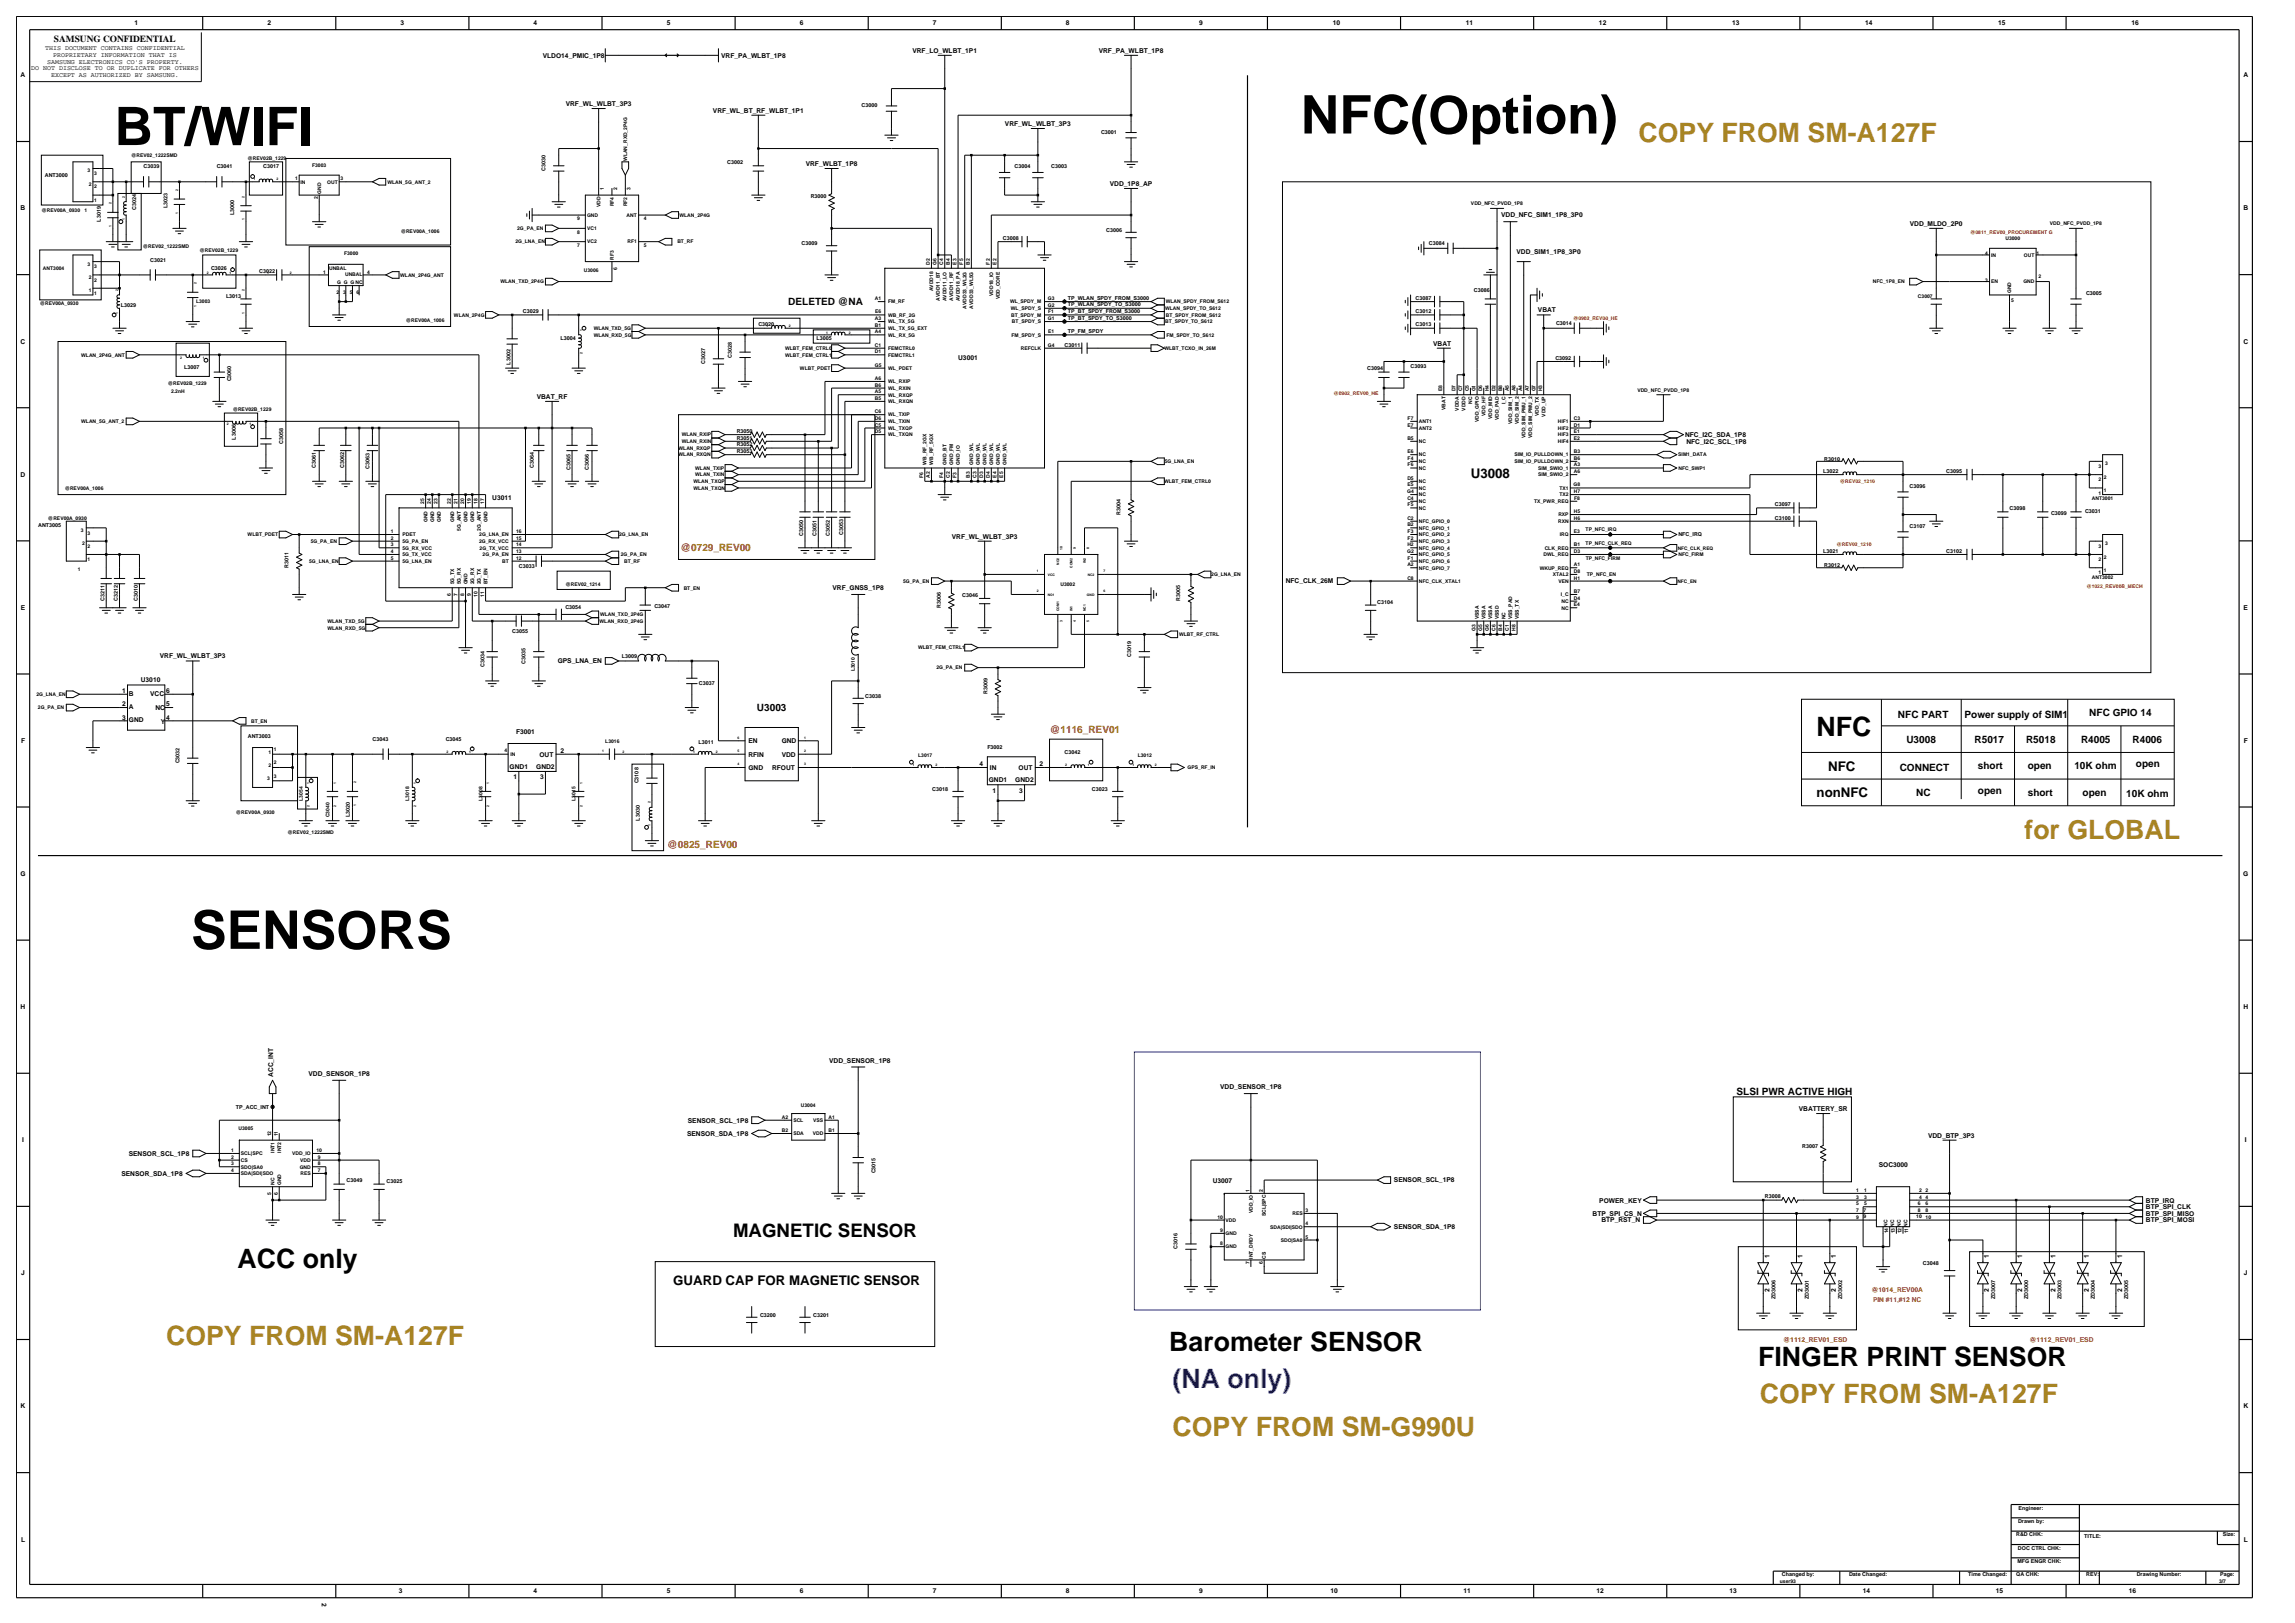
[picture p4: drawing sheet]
<svg xmlns="http://www.w3.org/2000/svg" width="420mm" height="297mm" viewBox="0 0 420 297" stroke-linecap="round" stroke-linejoin="round" font-family="sans-serif">
<defs><g id="words">
<g font-size="9.8">
<text x="21" y="26.6">BT/WIFI</text>
<text x="238.1" y="24.4">NFC(Option)</text>
<text x="35" y="173.6">SENSORS</text>
</g>
<g font-size="4.9" fill="#a78423">
<text x="299.9" y="25.9">COPY FROM SM-A127F</text>
<text x="370.5" y="153.5">for GLOBAL</text>
<text x="30.4" y="246.1">COPY FROM SM-A127F</text>
<text x="322.1" y="256.7">COPY FROM SM-A127F</text>
<text x="214.6" y="262.8">COPY FROM SM-G990U</text>
</g>
<g font-size="4.9">
<text x="332.4" y="134.7">NFC</text>
<text x="43.5" y="232">ACC only</text>
<text x="214" y="247.3">Barometer SENSOR</text>
<text x="321.8" y="250">FINGER PRINT SENSOR</text>
</g>
<text font-size="4.9" fill="#00f" x="214.6" y="254">(NA only)</text>
<text font-size="3.4" x="134.1" y="226.3">MAGNETIC SENSOR</text>
<g font-size="2.4">
<text x="269.2" y="87.4">U3008</text>
<text x="334.6" y="141">NFC</text>
<text x="332.4" y="145.9">nonNFC</text>
<text x="123.2" y="235.1">GUARD CAP FOR MAGNETIC SENSOR</text>
</g>
<g font-size="1.8">
<text x="144.3" y="55.8">DELETED @NA</text>
<text x="138.5" y="130.1">U3003</text>
<text x="347.3" y="131.3">NFC PART</text>
<text x="359.5" y="131.3">Power supply of SIM1</text>
<text x="382.4" y="131">NFC GPIO 14</text>
<text x="348.9" y="135.9">U3008</text>
<text x="361.4" y="135.9">R5017</text>
<text x="370.8" y="135.9">R5018</text>
<text x="380.8" y="135.9">R4005</text>
<text x="390.3" y="135.9">R4006</text>
<text x="347.7" y="141">CONNECT</text>
<text x="362" y="140.7">short</text>
<text x="371.1" y="140.7">open</text>
<text x="379.6" y="140.7">10K ohm</text>
<text x="390.9" y="140.4">open</text>
<text x="350.7" y="145.6">NC</text>
<text x="362" y="145.3">open</text>
<text x="371.1" y="145.6">short</text>
<text x="381.1" y="145.6">open</text>
<text x="389.1" y="145.9">10K ohm</text>
<text x="317.8" y="200.4">SLSI PWR ACTIVE HIGH</text>
</g>
<g font-size="1.8" fill="#f00">
<text x="124.5" y="100.9">@0729_REV00</text>
<text x="192.1" y="134.1">@1116_REV01</text>
<text x="122.1" y="155.1">@0825_REV00</text>
</g>
<text font-size="1.7" x="9.9" y="7.7">SAMSUNG CONFIDENTIAL</text>
<g font-size="1.2">
<text x="24.6" y="4.7">1</text>
<text x="48.9" y="4.7">2</text>
<text x="73.3" y="4.7">3</text>
<text x="97.6" y="4.7">4</text>
<text x="122" y="4.7">5</text>
<text x="146.4" y="4.7">6</text>
<text x="170.7" y="4.7">7</text>
<text x="195.1" y="4.7">8</text>
<text x="219.4" y="4.7">9</text>
<text x="243.9" y="4.7">10</text>
<text x="268.3" y="4.7">11</text>
<text x="292.6" y="4.7">12</text>
<text x="317" y="4.7">13</text>
<text x="341.3" y="4.7">14</text>
<text x="365.7" y="4.7">15</text>
<text x="390.1" y="4.7">16</text>
<text x="8.2" y="9.2">THIS DOCUMENT CONTAINS CONFIDENTIAL</text>
<text x="8.6" y="11.6">SAMSUNG ELECTRONICS CO'S PROPERTY.</text>
<text x="9.7" y="10.4">PROPRIETARY INFORMATION THAT IS</text>
<text x="99.3" y="10.6">VLDO14_PMIC_1P8</text>
<text x="132" y="10.6">VRF_PA_WLBT_1P8</text>
<text x="167" y="9.6">VRF_LO_WLBT_1P1</text>
<text x="201.1" y="9.6">VRF_PA_WLBT_1P8</text>
<text x="3.8" y="14.2">A</text>
<text x="5.7" y="12.8">DO NOT DISCLOSE TO OR DUPLICATE FOR OTHERS</text>
<text x="9.3" y="14.1">EXCEPT AS AUTHORIZED BY SAMSUNG.</text>
<text x="410.5" y="14.2">A</text>
<text x="103.5" y="19.4">VRF_WL_WLBT_3P3</text>
<text x="130.5" y="20.6">VRF_WL_BT_RF_WLBT_1P1</text>
<text x="183.9" y="23">VRF_WL_WLBT_3P3</text>
<text x="147.5" y="30.4">VRF_WLBT_1P8</text>
<text x="203.1" y="34">VDD_1P8_AP</text>
<text x="3.8" y="38.5">B</text>
<text x="274.7" y="39.8">VDD_NFC_SIM1_1P8_3P0</text>
<text x="349.5" y="41.3">VDD_MLDO_2P0</text>
<text x="410.5" y="38.5">B</text>
<text x="277.5" y="46.5">VDD_SIM1_1P8_3P0</text>
<text x="281.4" y="57.1">VBAT</text>
<text x="3.8" y="62.9">C</text>
<text x="175.4" y="66">U3001</text>
<text x="262.3" y="63.2">VBAT</text>
<text x="410.5" y="62.9">C</text>
<text x="98.2" y="73">VBAT_RF</text>
<text x="308.4" y="80">NFC_I2C_SDA_1P8</text>
<text x="308.6" y="81.2">NFC_I2C_SCL_1P8</text>
<text x="3.8" y="87.2">D</text>
<text x="90.1" y="91.4">U3011</text>
<text x="174.2" y="98.5">VRF_WL_WLBT_3P3</text>
<text x="152.4" y="108">VRF_GNSS_1P8</text>
<text x="235.3" y="106.8">NFC_CLK_26M</text>
<text x="3.8" y="111.6">E</text>
<text x="410.6" y="111.6">E</text>
<text x="25.8" y="124.8">U3010</text>
<text x="29.3" y="120.5">VRF_WL_WLBT_3P3</text>
<text x="102.1" y="121.4">GPS_LNA_EN</text>
<text x="22.4" y="129.2">2</text>
<text x="22.4" y="126.8">1</text>
<text x="22.4" y="131.7">3</text>
<text x="23.6" y="129.7">A</text>
<text x="23.6" y="127.3">B</text>
<text x="27.5" y="127.3">VCC</text>
<text x="28.5" y="130">NC</text>
<text x="30.4" y="129.2">5</text>
<text x="30.4" y="126.8">6</text>
<text x="30.4" y="131.7">4</text>
<text x="3.8" y="135.9">F</text>
<text x="23.6" y="132.2">GND</text>
<text x="29.4" y="132.4">Y</text>
<text x="94.4" y="134.3">F3001</text>
<text x="102.5" y="137.8">2</text>
<text x="137" y="136">EN</text>
<text x="143.1" y="136">GND</text>
<text x="410.6" y="135.9">F</text>
<text x="93.3" y="140.7">GND1</text>
<text x="94" y="142.6">1</text>
<text x="98.1" y="140.7">GND2</text>
<text x="98.7" y="138.4">OUT</text>
<text x="98.8" y="142.6">3</text>
<text x="137" y="140.9">GND</text>
<text x="137" y="138.4">RFIN</text>
<text x="141.3" y="140.9">RFOUT</text>
<text x="143.1" y="138.4">VDD</text>
<text x="179.2" y="140.2">4</text>
<text x="180.9" y="143.1">GND1</text>
<text x="181.2" y="140.9">IN</text>
<text x="185.8" y="143.1">GND2</text>
<text x="186.4" y="140.9">OUT</text>
<text x="190.2" y="140.2">2</text>
<text x="181.7" y="145.1">1</text>
<text x="186.5" y="145.1">3</text>
<text x="3.7" y="160.3">G</text>
<text x="410.5" y="160.3">G</text>
<text x="3.8" y="184.7">H</text>
<text x="410.5" y="184.7">H</text>
<text x="50" y="197.1" transform="rotate(-90 50 197.1)">ACC_INT</text>
<text x="56.5" y="196.9">VDD_SENSOR_1P8</text>
<text x="151.7" y="194.5">VDD_SENSOR_1P8</text>
<text x="223.3" y="199.3">VDD_SENSOR_1P8</text>
<text x="329.2" y="203.3">VBATTERY_SR</text>
<text x="4" y="209">I</text>
<text x="125.7" y="207.9">SENSOR_SDA_1P8</text>
<text x="125.9" y="205.4">SENSOR_SCL_1P8</text>
<text x="352.8" y="208.2">VDD_BTP_3P3</text>
<text x="410.8" y="209">I</text>
<text x="22.2" y="215.2">SENSOR_SDA_1P8</text>
<text x="23.6" y="211.5">SENSOR_SCL_1P8</text>
<text x="343.8" y="213.5">SOC3000</text>
<text x="221.9" y="216.6">U3007</text>
<text x="255.1" y="216.4">SENSOR_SCL_1P8</text>
<text x="292.7" y="220">POWER_KEY</text>
<text x="392.7" y="220">BTP_IRQ</text>
<text x="392.7" y="221.3">BTP_SPI_CLK</text>
<text x="255.1" y="224.9">SENSOR_SDA_1P8</text>
<text x="291.5" y="222.5">BTP_SPI_CS_N</text>
<text x="293.1" y="223.7">BTP_RST_N</text>
<text x="392.7" y="223.7">BTP_SPI_MOSI</text>
<text x="392.7" y="222.5">BTP_SPI_MISO</text>
<text x="3.9" y="233.4">J</text>
<text x="323.8" y="230.3" transform="rotate(-90 323.8 230.3)">1</text>
<text x="329.9" y="230.3" transform="rotate(-90 329.9 230.3)">1</text>
<text x="336" y="230.3" transform="rotate(-90 336 230.3)">1</text>
<text x="364" y="230.3" transform="rotate(-90 364 230.3)">1</text>
<text x="370.1" y="230.3" transform="rotate(-90 370.1 230.3)">1</text>
<text x="376.2" y="230.3" transform="rotate(-90 376.2 230.3)">1</text>
<text x="382.3" y="230.3" transform="rotate(-90 382.3 230.3)">1</text>
<text x="388.3" y="230.3" transform="rotate(-90 388.3 230.3)">1</text>
<text x="410.6" y="233.4">J</text>
<text x="323.8" y="236.4" transform="rotate(-90 323.8 236.4)">2</text>
<text x="329.9" y="236.4" transform="rotate(-90 329.9 236.4)">2</text>
<text x="336" y="236.4" transform="rotate(-90 336 236.4)">2</text>
<text x="364" y="236.4" transform="rotate(-90 364 236.4)">2</text>
<text x="370.1" y="236.4" transform="rotate(-90 370.1 236.4)">2</text>
<text x="376.2" y="236.4" transform="rotate(-90 376.2 236.4)">2</text>
<text x="382.3" y="236.4" transform="rotate(-90 382.3 236.4)">2</text>
<text x="388.3" y="236.4" transform="rotate(-90 388.3 236.4)">2</text>
<text x="3.8" y="257.7">K</text>
<text x="410.5" y="257.7">K</text>
<text x="3.8" y="282.1">L</text>
<text x="410.6" y="282.1">L</text>
<text x="58.9" y="293.3" transform="rotate(90 58.9 293.3)">2</text>
<text x="73" y="291.5">3</text>
<text x="97.6" y="291.6">4</text>
<text x="122" y="291.6">5</text>
<text x="146.4" y="291.6">6</text>
<text x="170.7" y="291.6">7</text>
<text x="195.1" y="291.6">8</text>
<text x="219.4" y="291.6">9</text>
<text x="243.5" y="291.6">10</text>
<text x="267.8" y="291.6">11</text>
<text x="292.2" y="291.6">12</text>
<text x="316.5" y="291.6">13</text>
<text x="340.9" y="291.6">14</text>
<text x="365.2" y="291.6">15</text>
<text x="389.6" y="291.6">16</text>
</g>
<g font-size="1.2" fill="#f00">
<text x="342.5" y="236.3">@1014_REV00A</text>
<text x="342.8" y="238.2">PIN #11,#12 NC</text>
<text x="326.3" y="245.5">@1112_REV01_ESD</text>
<text x="371.4" y="245.5">@1112_REV01_ESD</text>
</g>
<g font-size="1">
<text x="157.7" y="19.6">C3000</text>
<text x="133.1" y="30">C3002</text>
<text x="201.5" y="24.4">C3001</text>
<text x="8.2" y="32.4">ANT3000</text>
<text x="26.3" y="30.8">C3039</text>
<text x="39.7" y="30.8">C3041</text>
<text x="48.2" y="30.8">C3017</text>
<text x="99.8" y="31.3" transform="rotate(-90 99.8 31.3)">C3030</text>
<text x="185.7" y="30.8">C3004</text>
<text x="192.4" y="30.8">C3003</text>
<text x="18.5" y="40.6" transform="rotate(-90 18.5 40.6)">L3019</text>
<text x="24.9" y="38.4" transform="rotate(-90 24.9 38.4)">C3024</text>
<text x="30.6" y="38.1" transform="rotate(-90 30.6 38.1)">L3023</text>
<text x="42.8" y="39.4" transform="rotate(-90 42.8 39.4)">L3000</text>
<text x="148.4" y="36.3">R3000</text>
<text x="27.5" y="47.9">C3021</text>
<text x="146.7" y="44.8">C3009</text>
<text x="183.6" y="43.9">C3008</text>
<text x="202.4" y="42.4">C3006</text>
<text x="261.5" y="44.8">C3084</text>
<text x="38.6" y="49.4">C3026</text>
<text x="47.4" y="50">C3022</text>
<text x="269.7" y="53.4">C3086</text>
<text x="381.8" y="53.9">C3005</text>
<text x="22.1" y="56.2">L3029</text>
<text x="41.4" y="54.6">L3013</text>
<text x="95.7" y="57.3">C3029</text>
<text x="138.8" y="59.7">C3020</text>
<text x="195.4" y="58.5">TP_BT_SPDY_TO_S3000</text>
<text x="195.4" y="54.8">TP_WLAN_SPDY_FROM_S3000</text>
<text x="195.4" y="57.3">TP_BT_SPDY_FROM_S3000</text>
<text x="195.4" y="56">TP_WLAN_SPDY_TO_S3000</text>
<text x="259.1" y="59.7">C3013</text>
<text x="259.1" y="54.9">C3087</text>
<text x="259.1" y="57.3">C3012</text>
<text x="284.8" y="59.6">C3014</text>
<text x="102.6" y="62.2">L3004</text>
<text x="133.9" y="65.4" transform="rotate(-90 133.9 65.4)">C3028</text>
<text x="149.5" y="62.2">L3005</text>
<text x="194.8" y="63.4">C3011</text>
<text x="195.4" y="60.9">TP_FM_SPDY</text>
<text x="284.6" y="65.8">C3092</text>
<text x="33.7" y="67.5">L3007</text>
<text x="42.3" y="69.8" transform="rotate(-90 42.3 69.8)">C3060</text>
<text x="93.4" y="66.7" transform="rotate(-90 93.4 66.7)">L3002</text>
<text x="129" y="66.6" transform="rotate(-90 129 66.6)">C3027</text>
<text x="250.2" y="67.7">C3094</text>
<text x="258.1" y="67.4">C3093</text>
<text x="43.2" y="80.5" transform="rotate(-90 43.2 80.5)">L3006</text>
<text x="51.8" y="81.2" transform="rotate(-90 51.8 81.2)">C3058</text>
<text x="134.8" y="82.9">R3053</text>
<text x="134.8" y="80.5">R3051</text>
<text x="134.8" y="81.7">R3052</text>
<text x="134.8" y="79.2">R3050</text>
<text x="57.8" y="85.6" transform="rotate(-90 57.8 85.6)">C3061</text>
<text x="63" y="85.6" transform="rotate(-90 63 85.6)">C3062</text>
<text x="67.6" y="85.8" transform="rotate(-90 67.6 85.8)">C3063</text>
<text x="97.7" y="85.6" transform="rotate(-90 97.7 85.6)">C3064</text>
<text x="104.4" y="85.9" transform="rotate(-90 104.4 85.9)">C3065</text>
<text x="107.7" y="85.9" transform="rotate(-90 107.7 85.9)">C3066</text>
<text x="333.7" y="86.5">L3022</text>
<text x="333.8" y="84.3">R3010</text>
<text x="349.5" y="89.3">C3096</text>
<text x="356.2" y="86.5">C3095</text>
<text x="205" y="94.2" transform="rotate(-90 205 94.2)">R3004</text>
<text x="324.8" y="95.1">C3100</text>
<text x="324.8" y="92.6">C3097</text>
<text x="367.8" y="93.2">C3098</text>
<text x="375.4" y="94.2">C3099</text>
<text x="381.6" y="93.9">C3031</text>
<text x="7" y="96.4">ANT3005</text>
<text x="147" y="98.1" transform="rotate(-90 147 98.1)">C3050</text>
<text x="149.5" y="98.1" transform="rotate(-90 149.5 98.1)">C3051</text>
<text x="151.9" y="98.1" transform="rotate(-90 151.9 98.1)">C3052</text>
<text x="154.3" y="97.8" transform="rotate(-90 154.3 97.8)">C3053</text>
<text x="307.2" y="98.2">NFC_IRQ</text>
<text x="333.7" y="101.2">L3021</text>
<text x="349.5" y="96.6">C3107</text>
<text x="356.2" y="101.2">C3102</text>
<text x="52.8" y="103.9" transform="rotate(-90 52.8 103.9)">R3011</text>
<text x="95" y="103.9">C3033</text>
<text x="333.8" y="103.8">R3012</text>
<text x="19.1" y="110" transform="rotate(-90 19.1 110)">C3211</text>
<text x="21.6" y="110" transform="rotate(-90 21.6 110)">C3212</text>
<text x="25.2" y="110" transform="rotate(-90 25.2 110)">C3010</text>
<text x="103.5" y="111.5">C3054</text>
<text x="119.8" y="111.3">C3047</text>
<text x="172.2" y="111.2" transform="rotate(-90 172.2 111.2)">R3006</text>
<text x="176.1" y="109.2">C3046</text>
<text x="216" y="110" transform="rotate(-90 216 110)">R3005</text>
<text x="252.1" y="110.6">C3104</text>
<text x="93.7" y="115.8">C3055</text>
<text x="88.7" y="122" transform="rotate(-90 88.7 122)">C3034</text>
<text x="96.2" y="121.5" transform="rotate(-90 96.2 121.5)">C3035</text>
<text x="113.8" y="120.4">L3009</text>
<text x="127.9" y="125.3">C3037</text>
<text x="207" y="120.2" transform="rotate(-90 207 120.2)">C3019</text>
<text x="158.3" y="127.7">C3038</text>
<text x="180.7" y="127" transform="rotate(-90 180.7 127)">R3009</text>
<text x="45.4" y="135">ANT3003</text>
<text x="68.2" y="135.6">C3043</text>
<text x="81.6" y="135.6">C3045</text>
<text x="127.8" y="136.2">L3011</text>
<text x="180.7" y="137.1">F3002</text>
<text x="32.8" y="139.7" transform="rotate(-90 32.8 139.7)">C3032</text>
<text x="116.9" y="143.4" transform="rotate(-90 116.9 143.4)">C3108</text>
<text x="194.8" y="138">C3042</text>
<text x="64" y="149.6" transform="rotate(-90 64 149.6)">L3020</text>
<text x="170.6" y="144.8">C3018</text>
<text x="199.8" y="144.8">C3023</text>
<text x="117.1" y="150.2" transform="rotate(-90 117.1 150.2)">L3030</text>
<text x="43.2" y="202.9">TP_ACC_INT</text>
<text x="160.2" y="214.7" transform="rotate(-90 160.2 214.7)">C3015</text>
<text x="329.8" y="210.1">R3007</text>
<text x="63.4" y="216.3">C3049</text>
<text x="70.7" y="216.6">C3025</text>
<text x="323" y="219.3">R3008</text>
<text x="215.5" y="228.6" transform="rotate(-90 215.5 228.6)">C3016</text>
<text x="351.9" y="231.5">C3048</text>
<text x="324.9" y="237.7" transform="rotate(-90 324.9 237.7)">ZD3006</text>
<text x="331" y="237.7" transform="rotate(-90 331 237.7)">ZD3001</text>
<text x="337.1" y="237.7" transform="rotate(-90 337.1 237.7)">ZD3002</text>
<text x="365.1" y="237.7" transform="rotate(-90 365.1 237.7)">ZD3007</text>
<text x="371.2" y="237.7" transform="rotate(-90 371.2 237.7)">ZD3000</text>
<text x="377.3" y="237.7" transform="rotate(-90 377.3 237.7)">ZD3003</text>
<text x="383.4" y="237.7" transform="rotate(-90 383.4 237.7)">ZD3004</text>
<text x="389.5" y="237.7" transform="rotate(-90 389.5 237.7)">ZD3005</text>
<text x="139.1" y="240.9">C3200</text>
<text x="148.8" y="240.9">C3201</text>
<text x="369" y="281.1">R&amp;D CHK:</text>
<text x="369.3" y="278.7">Drawn by:</text>
<text x="369.4" y="276.3">Engineer:</text>
<text x="381.4" y="281.4">TITLE:</text>
<text x="406.8" y="281.1">Size:</text>
<text x="369.2" y="286">MFG ENGR CHK:</text>
<text x="369.3" y="283.6">DOC CTRL CHK:</text>
<text x="326.1" y="288.5">Changed by:</text>
<text x="338.4" y="288.5">Date Changed:</text>
<text x="360.2" y="288.5">Time Changed:</text>
<text x="369" y="288.5">QA CHK:</text>
<text x="381.8" y="288.5">REV:</text>
<text x="391" y="288.5">Drawing Number:</text>
<text x="406.3" y="288.5">Page:</text>
</g>
<g font-size=".9">
<text x="24" y="28.7">@REV02_1222SMD</text>
<text x="45.3" y="29.3">@REV02B_1229</text>
<text x="114.8" y="29.4" transform="rotate(-90 114.8 29.4)">WLAN_RXD_2P4G</text>
<text x="16" y="31.6">3</text>
<text x="16.3" y="34">2</text>
<text x="17.3" y="34.5">2</text>
<text x="17.3" y="32">3</text>
<text x="54" y="33">1</text>
<text x="55" y="33.6">IN</text>
<text x="57.1" y="30.6">F3003</text>
<text x="58.7" y="35.5" transform="rotate(-90 58.7 35.5)">GND</text>
<text x="59.9" y="33.6">OUT</text>
<text x="62.3" y="33">3</text>
<text x="70.9" y="33.6">WLAN_5G_ANT_2</text>
<text x="110.5" y="34.7" transform="rotate(-90 110.5 34.7)">1</text>
<text x="112.9" y="34.7" transform="rotate(-90 112.9 34.7)">2</text>
<text x="115.4" y="34.7" transform="rotate(-90 115.4 34.7)">3</text>
<text x="7.6" y="38.7">@REV00A_0930</text>
<text x="15.5" y="38.7">1</text>
<text x="17.3" y="36.9">1</text>
<text x="58.2" y="36.5" transform="rotate(-90 58.2 36.5)">2</text>
<text x="105.6" y="40.3">9</text>
<text x="107.4" y="39.7">GND</text>
<text x="109.9" y="37.9" transform="rotate(-90 109.9 37.9)">VDD</text>
<text x="112.3" y="37.7" transform="rotate(-90 112.3 37.7)">RF4</text>
<text x="114.7" y="39.7">ANT</text>
<text x="114.8" y="37.7" transform="rotate(-90 114.8 37.7)">RF2</text>
<text x="117.8" y="40.3">4</text>
<text x="124.4" y="39.7">WLAN_2P4G</text>
<text x="269.2" y="37.5">VDD_NFC_PVDD_1P8</text>
<text x="375.2" y="41.2">VDD_NFC_PVDD_1P8</text>
<text x="26.1" y="45.4">@REV02_1222SMD</text>
<text x="36.5" y="46.1">@REV02B_1229</text>
<text x="63" y="46.7">F3000</text>
<text x="73.3" y="42.7">@REV00A_1006</text>
<text x="94.3" y="44.5">2G_LNA_EN</text>
<text x="94.7" y="42.1">2G_PA_EN</text>
<text x="105.6" y="42.7">8</text>
<text x="105.6" y="45.2">7</text>
<text x="107.4" y="44.5">VC2</text>
<text x="107.4" y="42.1">VC1</text>
<text x="112.3" y="47.6" transform="rotate(-90 112.3 47.6)">RF3</text>
<text x="114.8" y="44.5">RF1</text>
<text x="117.8" y="45.2">5</text>
<text x="124" y="44.5">BT_RF</text>
<text x="363.3" y="46.7">4</text>
<text x="364.4" y="47">IN</text>
<text x="367" y="43.9">U3000</text>
<text x="370.4" y="47">OUT</text>
<text x="372.7" y="46.7">1</text>
<text x="7.9" y="49.4">ANT3004</text>
<text x="16" y="48.6">3</text>
<text x="16.3" y="53.5">1</text>
<text x="16.3" y="51">2</text>
<text x="17.3" y="54">1</text>
<text x="17.3" y="51.5">2</text>
<text x="17.3" y="49.1">3</text>
<text x="59.1" y="50.1">1</text>
<text x="60.2" y="49.3">UNBAL</text>
<text x="61.6" y="53.7">2</text>
<text x="61.7" y="52">G G G NC</text>
<text x="62.8" y="53.7">3</text>
<text x="63.1" y="50.6">UNBAL</text>
<text x="64" y="53.7">5</text>
<text x="65.2" y="53.7">6</text>
<text x="67.2" y="50.1">4</text>
<text x="73.2" y="50.6">WLAN_2P4G_ANT</text>
<text x="91.6" y="51.9">WLAN_TXD_2P4G</text>
<text x="106.9" y="49.7">U3006</text>
<text x="112.9" y="49.3" transform="rotate(-90 112.9 49.3)">6</text>
<text x="170.2" y="48.5" transform="rotate(-90 170.2 48.5)">D2</text>
<text x="170.8" y="53.3" transform="rotate(-90 170.8 53.3)">AVDD18</text>
<text x="171.4" y="48.5" transform="rotate(-90 171.4 48.5)">G6</text>
<text x="172.6" y="48.5" transform="rotate(-90 172.6 48.5)">C4</text>
<text x="173.8" y="48.5" transform="rotate(-90 173.8 48.5)">B4</text>
<text x="175" y="48.4" transform="rotate(-90 175 48.4)">E3</text>
<text x="176.3" y="48.4" transform="rotate(-90 176.3 48.4)">F5</text>
<text x="177.5" y="48.5" transform="rotate(-90 177.5 48.5)">B2</text>
<text x="181.1" y="48.4" transform="rotate(-90 181.1 48.4)">F2</text>
<text x="182.4" y="48.4" transform="rotate(-90 182.4 48.4)">E2</text>
<text x="342.8" y="51.9">NFC_1P8_EN</text>
<text x="363.3" y="51.5">3</text>
<text x="364.4" y="51.9">EN</text>
<text x="368.1" y="53.7" transform="rotate(-90 368.1 53.7)">GND</text>
<text x="370.3" y="51.9">GND</text>
<text x="373" y="50.9">2</text>
<text x="7.3" y="55.8">@REV00A_0930</text>
<text x="35.9" y="55.5">L3003</text>
<text x="74.2" y="58.8">@REV00A_1006</text>
<text x="83.1" y="58">WLAN_2P4G</text>
<text x="160.1" y="59.8">B1</text>
<text x="160.1" y="54.9">A1</text>
<text x="160.1" y="58.6">A3</text>
<text x="160.1" y="57.3">E6</text>
<text x="162.5" y="58">WB_RF_2G</text>
<text x="162.5" y="55.5">FM_RF</text>
<text x="162.5" y="59.2">WL_TX_5G</text>
<text x="172" y="55.1" transform="rotate(-90 172 55.1)">AVDD11_BT</text>
<text x="173.2" y="55.1" transform="rotate(-90 173.2 55.1)">AVDD11_LO</text>
<text x="174.4" y="55.1" transform="rotate(-90 174.4 55.1)">AVDD11_RF</text>
<text x="175.7" y="55.1" transform="rotate(-90 175.7 55.1)">AVDD18_PA</text>
<text x="176.9" y="56.5" transform="rotate(-90 176.9 56.5)">AVDD33_WL2G</text>
<text x="178.1" y="56.5" transform="rotate(-90 178.1 56.5)">AVDD33_WL5G</text>
<text x="181.7" y="54.1" transform="rotate(-90 181.7 54.1)">VDD18_IO</text>
<text x="183" y="54.8" transform="rotate(-90 183 54.8)">VDD_CORE</text>
<text x="184.8" y="55.5">WL_SPDY_M</text>
<text x="185" y="56.7">WL_SPDY_S</text>
<text x="185" y="58">BT_SPDY_M</text>
<text x="185.2" y="59.2">BT_SPDY_S</text>
<text x="191.8" y="58.6">G1</text>
<text x="191.8" y="56.1">G2</text>
<text x="191.8" y="54.9">G3</text>
<text x="191.8" y="57.3">F1</text>
<text x="213.2" y="56.7">WLAN_SPDY_TO_S612</text>
<text x="213.2" y="59.2">BT_SPDY_TO_S612</text>
<text x="213.3" y="55.5">WLAN_SPDY_FROM_S612</text>
<text x="213.3" y="58">BT_SPDY_FROM_S612</text>
<text x="351" y="54.6">C3007</text>
<text x="368.1" y="55.2">5</text>
<text x="14.9" y="65.3">WLAN_2P4G_ANT</text>
<text x="108.7" y="61.6">WLAN_RXD_5G</text>
<text x="108.7" y="60.4">WLAN_TXD_5G</text>
<text x="143.7" y="65.3">WLBT_FEM_CTRL1</text>
<text x="143.7" y="64">WLBT_FEM_CTRL0</text>
<text x="160.1" y="63.4">C1</text>
<text x="160.1" y="64.6">D1</text>
<text x="160.1" y="61">A4</text>
<text x="162.5" y="64">FEMCTRL0</text>
<text x="162.5" y="65.3">FEMCTRL1</text>
<text x="162.5" y="60.4">WL_TX_5G_EXT</text>
<text x="162.5" y="61.6">WL_RX_5G</text>
<text x="185.1" y="61.6">FM_SPDY_S</text>
<text x="186.8" y="64">REFCLK</text>
<text x="191.8" y="63.4">G4</text>
<text x="191.8" y="61">E1</text>
<text x="213.1" y="64">WLBT_TCXO_IN_26M</text>
<text x="213.4" y="61.6">FM_SPDY_TO_S612</text>
<text x="30.7" y="70.4">@REV02B_1229</text>
<text x="31.3" y="71.9">2.2nH</text>
<text x="146.4" y="67.7">WLBT_PDET</text>
<text x="160.1" y="67.1">G5</text>
<text x="160.1" y="72">A5</text>
<text x="160.1" y="69.5">A6</text>
<text x="160.1" y="70.7">B6</text>
<text x="162.5" y="67.7">WL_PDET</text>
<text x="162.5" y="70.1">WL_RXIP</text>
<text x="162.5" y="71.3">WL_RXIN</text>
<text x="263.9" y="71.6" transform="rotate(-90 263.9 71.6)">E8</text>
<text x="266.4" y="71.6" transform="rotate(-90 266.4 71.6)">D7</text>
<text x="267.6" y="71.6" transform="rotate(-90 267.6 71.6)">C7</text>
<text x="268.8" y="71.6" transform="rotate(-90 268.8 71.6)">C5</text>
<text x="270" y="71.6" transform="rotate(-90 270 71.6)">G1</text>
<text x="271.3" y="71.6" transform="rotate(-90 271.3 71.6)">D6</text>
<text x="272.5" y="71.6" transform="rotate(-90 272.5 71.6)">H4</text>
<text x="273.7" y="71.6" transform="rotate(-90 273.7 71.6)">D2</text>
<text x="274.9" y="71.6" transform="rotate(-90 274.9 71.6)">B8</text>
<text x="276.1" y="71.6" transform="rotate(-90 276.1 71.6)">A5</text>
<text x="277.3" y="71.6" transform="rotate(-90 277.3 71.6)">A8</text>
<text x="278.6" y="71.6" transform="rotate(-90 278.6 71.6)">A4</text>
<text x="279.8" y="71.6" transform="rotate(-90 279.8 71.6)">A7</text>
<text x="281" y="71.6" transform="rotate(-90 281 71.6)">G7</text>
<text x="282.2" y="71.6" transform="rotate(-90 282.2 71.6)">H3</text>
<text x="299.6" y="71.6">VDD_NFC_PVDD_1P8</text>
<text x="14.9" y="77.4">WLAN_5G_ANT_2</text>
<text x="42.6" y="75.3">@REV02B_1229</text>
<text x="160.1" y="76.8">D6</text>
<text x="160.1" y="75.6">C6</text>
<text x="160.1" y="73.2">B5</text>
<text x="162.5" y="77.4">WL_TXIN</text>
<text x="162.5" y="76.2">WL_TXIP</text>
<text x="162.5" y="72.6">WL_RXQP</text>
<text x="162.5" y="73.8">WL_RXQN</text>
<text x="257.6" y="76.8">F7</text>
<text x="259.7" y="77.4">ANT1</text>
<text x="264.6" y="75" transform="rotate(-90 264.6 75)">VBAT</text>
<text x="267" y="75.1" transform="rotate(-90 267 75.1)">VDDA</text>
<text x="268.2" y="75.1" transform="rotate(-90 268.2 75.1)">VDDD</text>
<text x="269.4" y="73.9" transform="rotate(-90 269.4 73.9)">NC</text>
<text x="270.6" y="77.3" transform="rotate(-90 270.6 77.3)">VDD_GPIO</text>
<text x="271.9" y="76.2" transform="rotate(-90 271.9 76.2)">VDD_HF</text>
<text x="273.1" y="76.7" transform="rotate(-90 273.1 76.7)">VDD_MID</text>
<text x="274.3" y="76.9" transform="rotate(-90 274.3 76.9)">VDD_PAD</text>
<text x="275.5" y="74" transform="rotate(-90 275.5 74)">I_C</text>
<text x="276.7" y="77.6" transform="rotate(-90 276.7 77.6)">VDD_SIM_1</text>
<text x="278" y="77.6" transform="rotate(-90 278 77.6)">VDD_SIM_2</text>
<text x="281.6" y="76.1" transform="rotate(-90 281.6 76.1)">VDD_TX</text>
<text x="282.8" y="76.3" transform="rotate(-90 282.8 76.3)">VDD_UP</text>
<text x="285.1" y="77.4">HIF1</text>
<text x="288" y="76.8">C3</text>
<text x="124.2" y="82.3">WLAN_RXQP</text>
<text x="124.2" y="83.5">WLAN_RXQN</text>
<text x="124.8" y="79.9">WLAN_RXIP</text>
<text x="124.8" y="81.1">WLAN_RXIN</text>
<text x="160.1" y="79.3">D5</text>
<text x="160.1" y="78">C5</text>
<text x="162.5" y="79.9">WL_TXQN</text>
<text x="162.5" y="78.6">WL_TXQP</text>
<text x="257.6" y="80.5">B5</text>
<text x="257.6" y="78">E7</text>
<text x="257.6" y="82.9">E6</text>
<text x="259.7" y="78.6">ANT2</text>
<text x="259.7" y="83.5">NC</text>
<text x="259.7" y="81.1">NC</text>
<text x="277.1" y="83.5">SIM_IO_PULLDOWN_1</text>
<text x="279.2" y="80.2" transform="rotate(-90 279.2 80.2)">VDD_SIM_PMU_1</text>
<text x="280.4" y="80.2" transform="rotate(-90 280.4 80.2)">VDD_SIM_PMU_2</text>
<text x="285.1" y="79.9">HIF3</text>
<text x="285.1" y="81.1">HIF4</text>
<text x="285.1" y="78.6">HIF2</text>
<text x="288" y="78">D1</text>
<text x="288" y="82.9">B3</text>
<text x="288" y="79.3">E1</text>
<text x="288" y="80.5">E2</text>
<text x="307.1" y="83.5">SIM1_DATA</text>
<text x="11.8" y="89.6">@REV00A_1006</text>
<text x="126.9" y="88.4">WLAN_TXQP</text>
<text x="126.9" y="89.6">WLAN_TXQN</text>
<text x="127.2" y="86">WLAN_TXIP</text>
<text x="127.2" y="87.2">WLAN_TXIN</text>
<text x="169" y="87.4" transform="rotate(-90 169 87.4)">F6</text>
<text x="169.6" y="85" transform="rotate(-90 169.6 85)">WB_RF_2GX</text>
<text x="170.2" y="87.4" transform="rotate(-90 170.2 87.4)">A2</text>
<text x="170.8" y="85" transform="rotate(-90 170.8 85)">WB_RF_5GX</text>
<text x="172.6" y="87.4" transform="rotate(-90 172.6 87.4)">F4</text>
<text x="173.2" y="85" transform="rotate(-90 173.2 85)">GND_BT</text>
<text x="173.8" y="87.4" transform="rotate(-90 173.8 87.4)">C2</text>
<text x="174.4" y="85" transform="rotate(-90 174.4 85)">GND_FM</text>
<text x="175" y="87.4" transform="rotate(-90 175 87.4)">F3</text>
<text x="175.7" y="85" transform="rotate(-90 175.7 85)">GND_IO</text>
<text x="177.5" y="87.4" transform="rotate(-90 177.5 87.4)">B3</text>
<text x="178.1" y="85" transform="rotate(-90 178.1 85)">GND_WL</text>
<text x="178.7" y="87.4" transform="rotate(-90 178.7 87.4)">C3</text>
<text x="179.3" y="85" transform="rotate(-90 179.3 85)">GND_WL</text>
<text x="179.9" y="87.4" transform="rotate(-90 179.9 87.4)">D3</text>
<text x="180.5" y="85" transform="rotate(-90 180.5 85)">GND_WL</text>
<text x="181.1" y="87.4" transform="rotate(-90 181.1 87.4)">D4</text>
<text x="181.7" y="85" transform="rotate(-90 181.7 85)">GND_WL</text>
<text x="182.4" y="87.4" transform="rotate(-90 182.4 87.4)">E4</text>
<text x="183" y="85" transform="rotate(-90 183 85)">GND_WL</text>
<text x="183.6" y="87.4" transform="rotate(-90 183.6 87.4)">E5</text>
<text x="184.2" y="85" transform="rotate(-90 184.2 85)">GND_WL</text>
<text x="213" y="88.4">WLBT_FEM_CTRL0</text>
<text x="213.2" y="84.7">5G_LNA_EN</text>
<text x="257.6" y="87.8">D5</text>
<text x="257.6" y="89">E5</text>
<text x="257.6" y="84.1">F4</text>
<text x="257.6" y="85.3">F6</text>
<text x="259.7" y="84.7">NC</text>
<text x="259.7" y="86">NC</text>
<text x="259.7" y="89.6">NC</text>
<text x="259.7" y="88.4">NC</text>
<text x="277.1" y="84.7">SIM_IO_PULLDOWN_2</text>
<text x="281.5" y="86">SIM_SWIO_1</text>
<text x="281.5" y="87.2">SIM_SWIO_2</text>
<text x="285.4" y="89.6">TX1</text>
<text x="288" y="89">G8</text>
<text x="288" y="84.1">B6</text>
<text x="288" y="85.3">A3</text>
<text x="288" y="86.6">A6</text>
<text x="307.2" y="86">NFC_SWP1</text>
<text x="384.1" y="88.1">2</text>
<text x="384.1" y="85.6">3</text>
<text x="385" y="87.6">2</text>
<text x="385.3" y="85.1">3</text>
<text x="8.8" y="95.1">@REV00A_0930</text>
<text x="77.6" y="92.2" transform="rotate(-90 77.6 92.2)">25</text>
<text x="78.2" y="95.6" transform="rotate(-90 78.2 95.6)">GND</text>
<text x="78.8" y="92.2" transform="rotate(-90 78.8 92.2)">24</text>
<text x="79.4" y="95.6" transform="rotate(-90 79.4 95.6)">GND</text>
<text x="80.1" y="92.2" transform="rotate(-90 80.1 92.2)">23</text>
<text x="80.7" y="95.6" transform="rotate(-90 80.7 95.6)">GND</text>
<text x="82.5" y="92.2" transform="rotate(-90 82.5 92.2)">22</text>
<text x="83.1" y="95.6" transform="rotate(-90 83.1 95.6)">GND</text>
<text x="83.7" y="92.2" transform="rotate(-90 83.7 92.2)">21</text>
<text x="84.9" y="92.2" transform="rotate(-90 84.9 92.2)">20</text>
<text x="85.5" y="95.6" transform="rotate(-90 85.5 95.6)">GND</text>
<text x="86.1" y="92.2" transform="rotate(-90 86.1 92.2)">19</text>
<text x="86.8" y="95.6" transform="rotate(-90 86.8 95.6)">GND</text>
<text x="87.4" y="92.2" transform="rotate(-90 87.4 92.2)">18</text>
<text x="88.6" y="92.2" transform="rotate(-90 88.6 92.2)">17</text>
<text x="89.2" y="95.6" transform="rotate(-90 89.2 95.6)">GND</text>
<text x="257.5" y="90.2">G4</text>
<text x="257.6" y="95.1">C2</text>
<text x="257.6" y="91.4">C4</text>
<text x="257.6" y="92.7">F5</text>
<text x="259.7" y="90.8">NC</text>
<text x="259.7" y="93.3">NC</text>
<text x="259.7" y="95.7">NFC_GPIO_0</text>
<text x="259.7" y="92.1">NC</text>
<text x="280.8" y="92.1">TX_PWR_REQ</text>
<text x="285.1" y="95.7">RXN</text>
<text x="285.2" y="94.5">RXP</text>
<text x="285.4" y="90.8">TX2</text>
<text x="288" y="90.2">H7</text>
<text x="288" y="93.9">H5</text>
<text x="288" y="95.1">H6</text>
<text x="288.1" y="91.4">F8</text>
<text x="382.8" y="91.4">ANT3001</text>
<text x="384.1" y="90.5">1</text>
<text x="385" y="90">1</text>
<text x="14.8" y="97.3">3</text>
<text x="15.1" y="99.8">2</text>
<text x="16" y="100.2">2</text>
<text x="16" y="97.8">3</text>
<text x="45.3" y="98.1">WLBT_PDET</text>
<text x="56.9" y="99.4">5G_PA_EN</text>
<text x="71.6" y="100">3</text>
<text x="71.6" y="101.2">4</text>
<text x="71.6" y="98.8">2</text>
<text x="71.6" y="97.5">1</text>
<text x="73.6" y="100.6">5G_RX_VCC</text>
<text x="73.6" y="101.8">5G_TX_VCC</text>
<text x="73.6" y="99.4">5G_PA_EN</text>
<text x="73.6" y="98.1">PDET</text>
<text x="84.3" y="97.2" transform="rotate(-90 84.3 97.2)">5G_ANT</text>
<text x="87.7" y="99.4">2G_RX_VCC</text>
<text x="87.7" y="98.1">2G_LNA_EN</text>
<text x="87.8" y="100.6">2G_TX_VCC</text>
<text x="88" y="97.2" transform="rotate(-90 88 97.2)">2G_ANT</text>
<text x="88.3" y="101.8">2G_PA_EN</text>
<text x="94.4" y="101.2">13</text>
<text x="94.4" y="100">14</text>
<text x="94.4" y="98.8">15</text>
<text x="94.4" y="97.5">16</text>
<text x="113.3" y="98.1">2G_LNA_EN</text>
<text x="113.6" y="101.8">2G_PA_EN</text>
<text x="257.5" y="101.2">G2</text>
<text x="257.6" y="100">H2</text>
<text x="257.6" y="96.3">B2</text>
<text x="257.6" y="98.8">F2</text>
<text x="257.6" y="97.5">F3</text>
<text x="259.7" y="100.6">NFC_GPIO_4</text>
<text x="259.7" y="101.8">NFC_GPIO_5</text>
<text x="259.7" y="99.4">NFC_GPIO_3</text>
<text x="259.7" y="98.1">NFC_GPIO_2</text>
<text x="259.7" y="96.9">NFC_GPIO_1</text>
<text x="282.5" y="101.8">DWL_REQ</text>
<text x="282.7" y="100.6">CLK_REQ</text>
<text x="285.4" y="98.1">IRQ</text>
<text x="288" y="101.2">D3</text>
<text x="288" y="100">B1</text>
<text x="288" y="97.5">E3</text>
<text x="290.2" y="99.7">TP_NFC_CLK_REQ</text>
<text x="290.2" y="97.2">TP_NFC_IRQ</text>
<text x="307" y="100.6">NFC_CLK_REQ</text>
<text x="307.2" y="101.8">NFC_FIRM</text>
<text x="384.1" y="100.2">3</text>
<text x="385.3" y="99.8">3</text>
<text x="14.3" y="104.5">1</text>
<text x="16" y="102.7">1</text>
<text x="56.6" y="103">5G_LNA_EN</text>
<text x="71.6" y="102.4">5</text>
<text x="73.6" y="103">5G_LNA_EN</text>
<text x="83.1" y="106.9" transform="rotate(-90 83.1 106.9)">5G_TX</text>
<text x="84.3" y="106.9" transform="rotate(-90 84.3 106.9)">5G_RX</text>
<text x="85.5" y="106.9" transform="rotate(-90 85.5 106.9)">GND</text>
<text x="86.8" y="106.9" transform="rotate(-90 86.8 106.9)">2G_RX</text>
<text x="88" y="106.9" transform="rotate(-90 88 106.9)">2G_TX</text>
<text x="89.2" y="106.9" transform="rotate(-90 89.2 106.9)">BT_EN</text>
<text x="91.9" y="103">BT</text>
<text x="94.4" y="102.4">12</text>
<text x="103.5" y="107.2">@REV02_1214</text>
<text x="114.2" y="103">BT_RF</text>
<text x="125.1" y="107.9">BT_EN</text>
<text x="165.3" y="106.7">5G_PA_EN</text>
<text x="194.1" y="107.3">U3002</text>
<text x="221.7" y="105.4">2G_LNA_EN</text>
<text x="257.6" y="106.1">C8</text>
<text x="257.6" y="103.6">A2</text>
<text x="257.6" y="102.4">F1</text>
<text x="259.7" y="103">NFC_GPIO_6</text>
<text x="259.7" y="106.7">NFC_CLK_XTAL1</text>
<text x="259.7" y="104.2">NFC_GPIO_7</text>
<text x="281.8" y="104.2">WKUP_REQ</text>
<text x="284.2" y="105.4">XTAL2</text>
<text x="285.2" y="106.7">VEN</text>
<text x="288" y="106.1">H1</text>
<text x="288" y="104.8">D8</text>
<text x="288" y="103.6">A1</text>
<text x="290.2" y="102.4">TP_NFC_FIRM</text>
<text x="290.4" y="105.4">TP_NFC_EN</text>
<text x="307" y="106.6">NFC_EN</text>
<text x="382.8" y="106">ANT3002</text>
<text x="384.1" y="102.7">2</text>
<text x="384.1" y="105.1">1</text>
<text x="385" y="102.2">2</text>
<text x="385" y="104.6">1</text>
<text x="59.9" y="114">WLAN_TXD_5G</text>
<text x="82.5" y="109" transform="rotate(-90 82.5 109)">6</text>
<text x="83.7" y="109" transform="rotate(-90 83.7 109)">7</text>
<text x="84.9" y="109" transform="rotate(-90 84.9 109)">8</text>
<text x="86.1" y="109" transform="rotate(-90 86.1 109)">9</text>
<text x="87.4" y="109.3" transform="rotate(-90 87.4 109.3)">10</text>
<text x="88.6" y="109.3" transform="rotate(-90 88.6 109.3)">11</text>
<text x="109.7" y="114">WLAN_RXD_2P4G</text>
<text x="109.8" y="112.8">WLAN_TXD_2P4G</text>
<text x="270.6" y="113.3" transform="rotate(-90 270.6 113.3)">VSSA</text>
<text x="271.9" y="113.3" transform="rotate(-90 271.9 113.3)">VSSA</text>
<text x="273.1" y="113.3" transform="rotate(-90 273.1 113.3)">VSSA</text>
<text x="274.3" y="113.3" transform="rotate(-90 274.3 113.3)">VSSD</text>
<text x="275.5" y="113.3" transform="rotate(-90 275.5 113.3)">NC</text>
<text x="276.7" y="113.3" transform="rotate(-90 276.7 113.3)">VSS_PAD</text>
<text x="278" y="113.3" transform="rotate(-90 278 113.3)">VSS_TX</text>
<text x="285.6" y="109.1">I_C</text>
<text x="285.7" y="111.5">NC</text>
<text x="285.7" y="110.3">NC</text>
<text x="288" y="109.7">D4</text>
<text x="288" y="108.5">B7</text>
<text x="288" y="110.9">E4</text>
<text x="59.9" y="115.2">WLAN_RXD_5G</text>
<text x="168" y="118.8">WLBT_FEM_CTRL1</text>
<text x="215.8" y="116.4">WLBT_RF_CTRL</text>
<text x="270" y="115.5" transform="rotate(-90 270 115.5)">G3</text>
<text x="271.3" y="115.5" transform="rotate(-90 271.3 115.5)">G5</text>
<text x="272.5" y="115.5" transform="rotate(-90 272.5 115.5)">G6</text>
<text x="273.7" y="115.5" transform="rotate(-90 273.7 115.5)">C6</text>
<text x="274.9" y="115.5" transform="rotate(-90 274.9 115.5)">B4</text>
<text x="276.1" y="115.5" transform="rotate(-90 276.1 115.5)">C1</text>
<text x="277.3" y="115.5" transform="rotate(-90 277.3 115.5)">H8</text>
<text x="156.5" y="122.8" transform="rotate(-90 156.5 122.8)">L3010</text>
<text x="171.4" y="122.5">2G_PA_EN</text>
<text x="6.6" y="127.4">2G_LNA_EN</text>
<text x="6.9" y="129.8">2G_PA_EN</text>
<text x="46" y="132.2">BT_EN</text>
<text x="49.2" y="137.9">1</text>
<text x="50.1" y="137.4">1</text>
<text x="92.3" y="137.7">4</text>
<text x="110.8" y="135.9">L3016</text>
<text x="48.9" y="142.8">3</text>
<text x="49.2" y="140.4">2</text>
<text x="50.1" y="139.9">2</text>
<text x="50.1" y="142.3">3</text>
<text x="93.4" y="138.3">IN</text>
<text x="168" y="138.6">L3017</text>
<text x="208.2" y="138.6">L3012</text>
<text x="217.3" y="140.8">GPS_RF_IN</text>
<text x="43.2" y="149">@REV00A_0930</text>
<text x="55.4" y="146.5" transform="rotate(-90 55.4 146.5)">L3054</text>
<text x="60.3" y="149.5" transform="rotate(-90 60.3 149.5)">C3040</text>
<text x="74.9" y="146.5" transform="rotate(-90 74.9 146.5)">L3018</text>
<text x="88.3" y="146.5" transform="rotate(-90 88.3 146.5)">L3008</text>
<text x="105.3" y="146.5" transform="rotate(-90 105.3 146.5)">L3015</text>
<text x="52.6" y="152.6">@REV02_1222SMD</text>
<text x="146.6" y="202.6">U3004</text>
<text x="43.7" y="206.7">U3005</text>
<text x="49.6" y="207.9" transform="rotate(-90 49.6 207.9)">12</text>
<text x="50.8" y="207.9" transform="rotate(-90 50.8 207.9)">11</text>
<text x="143.1" y="204.7">A2</text>
<text x="143.1" y="207.1">B2</text>
<text x="145.2" y="205.3">SCL</text>
<text x="145.2" y="207.7">SDA</text>
<text x="148.7" y="207.7">VDD</text>
<text x="148.8" y="205.3">VSS</text>
<text x="151.6" y="207.1">B1</text>
<text x="151.6" y="204.7">A1</text>
<text x="42.3" y="213.2">3</text>
<text x="42.3" y="214.4">4</text>
<text x="42.3" y="210.8">1</text>
<text x="42.3" y="212">2</text>
<text x="44.1" y="212.6">CS</text>
<text x="44.1" y="213.8">SDO|SA0</text>
<text x="44.1" y="215">SDA|SDI|SDO</text>
<text x="44.1" y="211.4">SCL|SPC</text>
<text x="50.2" y="210.9" transform="rotate(-90 50.2 210.9)">INT1</text>
<text x="51.4" y="210.9" transform="rotate(-90 51.4 210.9)">INT2</text>
<text x="53.5" y="211.4">VDD_IO</text>
<text x="54.8" y="213.8">GND</text>
<text x="54.9" y="212.6">VDD</text>
<text x="55" y="215">RES</text>
<text x="57.9" y="210.8">10</text>
<text x="58.2" y="214.4">7</text>
<text x="58.2" y="213.2">8</text>
<text x="58.2" y="212">9</text>
<text x="49.6" y="218.6" transform="rotate(-90 49.6 218.6)">5</text>
<text x="50.2" y="216.9" transform="rotate(-90 50.2 216.9)">NC</text>
<text x="50.8" y="218.6" transform="rotate(-90 50.8 218.6)">6</text>
<text x="51.4" y="216.9" transform="rotate(-90 51.4 216.9)">GND</text>
<text x="228.7" y="218.1" transform="rotate(-90 228.7 218.1)">1</text>
<text x="231.1" y="218.1" transform="rotate(-90 231.1 218.1)">2</text>
<text x="238.9" y="221.8">3</text>
<text x="339.7" y="219.4">3</text>
<text x="339.7" y="220.6">5</text>
<text x="339.7" y="221.8">7</text>
<text x="339.7" y="218.1">1</text>
<text x="341" y="221.8">7</text>
<text x="341.2" y="219.4">3</text>
<text x="341.2" y="220.6">5</text>
<text x="341.2" y="218.1">1</text>
<text x="351" y="220.5">6</text>
<text x="351" y="221.7">8</text>
<text x="351.2" y="219.4">4</text>
<text x="351.2" y="218.1">2</text>
<text x="352.4" y="218.1">2</text>
<text x="352.4" y="219.4">4</text>
<text x="352.4" y="220.6">6</text>
<text x="352.4" y="221.8">8</text>
<text x="222.8" y="223">10</text>
<text x="223.3" y="227.9">8</text>
<text x="223.3" y="225.4">9</text>
<text x="224.3" y="226">GND</text>
<text x="224.3" y="223.6">VDD</text>
<text x="229.2" y="222" transform="rotate(-90 229.2 222)">VDD_IO</text>
<text x="231.7" y="222.6" transform="rotate(-90 231.7 222.6)">SCL|SPC</text>
<text x="232.4" y="224.8">SDA|SDI|SDO</text>
<text x="234.4" y="227.2">SDO|SA0</text>
<text x="236.5" y="222.4">RES</text>
<text x="238.9" y="224.2">4</text>
<text x="238.9" y="226.7">5</text>
<text x="339.7" y="223">9</text>
<text x="341" y="222.9">9</text>
<text x="345.4" y="224.5" transform="rotate(-90 345.4 224.5)">NC</text>
<text x="345.6" y="225.7" transform="rotate(-90 345.6 225.7)">14</text>
<text x="346.7" y="224.5" transform="rotate(-90 346.7 224.5)">NC</text>
<text x="346.8" y="225.7" transform="rotate(-90 346.8 225.7)">13</text>
<text x="347.9" y="224.5" transform="rotate(-90 347.9 224.5)">NC</text>
<text x="348" y="225.7" transform="rotate(-90 348 225.7)">12</text>
<text x="349.1" y="224.5" transform="rotate(-90 349.1 224.5)">NC</text>
<text x="349.2" y="225.7" transform="rotate(-90 349.2 225.7)">11</text>
<text x="350.7" y="222.9">10</text>
<text x="352.4" y="223">10</text>
<text x="224.3" y="228.5">GND</text>
<text x="228.7" y="231.3" transform="rotate(-90 228.7 231.3)">7</text>
<text x="229.2" y="230.3" transform="rotate(-90 229.2 230.3)">INT_DRDY</text>
<text x="231.1" y="231.3" transform="rotate(-90 231.1 231.3)">6</text>
<text x="231.7" y="230.3" transform="rotate(-90 231.7 230.3)">CS</text>
<text x="325.7" y="289.6">user93</text>
<text x="406.1" y="289.6">3/7</text>
</g>
<g font-size=".9" fill="#f00">
<text x="360.5" y="42.7">@0811_REV00_PROCUREMENT G</text>
<text x="287.9" y="58.6">@0902_REV00_HE</text>
<text x="244" y="72.3">@0902_REV00_HE</text>
<text x="336.7" y="88.4">@REV02_1210</text>
<text x="336.1" y="99.9">@REV02_1210</text>
<text x="381.8" y="107.6">@1022_REV00B_MECH</text>
</g>
<g font-size=".6">
<text x="32.6" y="35" transform="rotate(-90 32.6 35)">2</text>
<text x="46.5" y="33">1</text>
<text x="50.6" y="33">2</text>
<text x="20.4" y="41.5" transform="rotate(-90 20.4 41.5)">1</text>
<text x="20.4" y="37.4" transform="rotate(-90 20.4 37.4)">2</text>
<text x="22.8" y="40.3" transform="rotate(-90 22.8 40.3)">1</text>
<text x="22.8" y="36.2" transform="rotate(-90 22.8 36.2)">2</text>
<text x="32.6" y="39.1" transform="rotate(-90 32.6 39.1)">1</text>
<text x="44.8" y="40.3" transform="rotate(-90 44.8 40.3)">1</text>
<text x="44.8" y="36.2" transform="rotate(-90 44.8 36.2)">2</text>
<text x="21.6" y="53.2" transform="rotate(-90 21.6 53.2)">2</text>
<text x="36" y="52" transform="rotate(-90 36 52)">2</text>
<text x="37.8" y="50.1">2</text>
<text x="42" y="50.1">1</text>
<text x="44.8" y="53.2" transform="rotate(-90 44.8 53.2)">2</text>
<text x="48.9" y="50.1">1</text>
<text x="53.1" y="50.1">2</text>
<text x="21.6" y="57.4" transform="rotate(-90 21.6 57.4)">1</text>
<text x="36" y="56.2" transform="rotate(-90 36 56.2)">1</text>
<text x="44.8" y="57.4" transform="rotate(-90 44.8 57.4)">1</text>
<text x="140.2" y="59.8">1</text>
<text x="144.4" y="59.8">2</text>
<text x="33" y="65.6">2</text>
<text x="37.1" y="65.6">1</text>
<text x="106.6" y="64.8" transform="rotate(-90 106.6 64.8)">2</text>
<text x="106.6" y="60.7" transform="rotate(-90 106.6 60.7)">1</text>
<text x="151.2" y="61">1</text>
<text x="155.3" y="61">2</text>
<text x="41.5" y="77.8">2</text>
<text x="45.6" y="77.8">1</text>
<text x="194.4" y="100.6" transform="rotate(-90 194.4 100.6)">10</text>
<text x="196.9" y="100.4" transform="rotate(-90 196.9 100.4)">9</text>
<text x="199.3" y="100.4" transform="rotate(-90 199.3 100.4)">8</text>
<text x="189.8" y="104.7">1</text>
<text x="191.8" y="105.3">VCC</text>
<text x="193.8" y="103.3" transform="rotate(-90 193.8 103.3)">NO2</text>
<text x="196.3" y="103.9" transform="rotate(-90 196.3 103.9)">COM2</text>
<text x="198.7" y="103" transform="rotate(-90 198.7 103)">IN2</text>
<text x="199.1" y="105.3">NC2</text>
<text x="202" y="104.7">7</text>
<text x="189.8" y="108.4">2</text>
<text x="191.8" y="109">NO1</text>
<text x="193.8" y="111.8" transform="rotate(-90 193.8 111.8)">COM1</text>
<text x="194.4" y="113.8" transform="rotate(-90 194.4 113.8)">3</text>
<text x="196.3" y="111.8" transform="rotate(-90 196.3 111.8)">IN1</text>
<text x="196.9" y="113.8" transform="rotate(-90 196.9 113.8)">4</text>
<text x="198.7" y="111.8" transform="rotate(-90 198.7 111.8)">NC1</text>
<text x="198.9" y="109">GND</text>
<text x="199.3" y="113.8" transform="rotate(-90 199.3 113.8)">5</text>
<text x="202" y="108.4">6</text>
<text x="81.7" y="137.8">2</text>
<text x="85.8" y="137.8">1</text>
<text x="110.2" y="137.7">1</text>
<text x="113.9" y="137.8">2</text>
<text x="126.9" y="137.8">1</text>
<text x="131" y="137.8">2</text>
<text x="135" y="137.6">5</text>
<text x="135" y="135.2">6</text>
<text x="147.1" y="135.2">1</text>
<text x="147.1" y="137.6">2</text>
<text x="56.7" y="143.5" transform="rotate(-90 56.7 143.5)">1</text>
<text x="61.5" y="143.5" transform="rotate(-90 61.5 143.5)">1</text>
<text x="65.2" y="143.4" transform="rotate(-90 65.2 143.4)">2</text>
<text x="76.1" y="143.5" transform="rotate(-90 76.1 143.5)">1</text>
<text x="89.5" y="143.5" transform="rotate(-90 89.5 143.5)">1</text>
<text x="106.6" y="143.5" transform="rotate(-90 106.6 143.5)">1</text>
<text x="135" y="140">4</text>
<text x="147.1" y="140">3</text>
<text x="167" y="140.2">1</text>
<text x="171.2" y="140.2">2</text>
<text x="195" y="140.2">2</text>
<text x="199.1" y="140.2">1</text>
<text x="207.2" y="140.2">1</text>
<text x="211.4" y="140.2">2</text>
<text x="56.7" y="147.6" transform="rotate(-90 56.7 147.6)">2</text>
<text x="61.5" y="147.6" transform="rotate(-90 61.5 147.6)">2</text>
<text x="65.2" y="147.5" transform="rotate(-90 65.2 147.5)">1</text>
<text x="76.1" y="147.6" transform="rotate(-90 76.1 147.6)">2</text>
<text x="89.5" y="147.6" transform="rotate(-90 89.5 147.6)">2</text>
<text x="106.6" y="147.6" transform="rotate(-90 106.6 147.6)">2</text>
<text x="119.1" y="147" transform="rotate(-90 119.1 147)">2</text>
<text x="119.1" y="151.1" transform="rotate(-90 119.1 151.1)">1</text>
</g>
</g></defs>
<!-- layer: MFD Layer /idea/tmp/Extended-Print.jehyung.cho.sheet3.1.mfd -->
<g fill="none" stroke="#000" stroke-width=".18">
<path d="M36.8 5.9v9h-31.4M108.3 19.9h2.5M109.6 19.9v15.8M110.8 10.1h10.9M110.8 8.9v2.4M124.2 10.1h7.3M131.5 8.9v2.4M162.2 19.4h1.9M171.7 10.1h2.4M172.9 16.2h-9.8v3.2M172.9 10.1v39M205.8 10.1h2.4"/>
<path d="M207 10.1v14.2M7.6 28.4h11.2v9.1h-11.2zM13.4 29.6h3.6v7.3h-3.6zM17 33.3h9.3M17 30.8h3.7v8.1M17 35.7h3.7M19.7 39.8h1.9M19.7 38.9h1.9M20.7 39.8v4.4M21.6 35.4h4.2v10.3h-4.2zM23.1 33.3v3.6a.33 .33 0 0 0-.5 .3 .33 .33 0 0 0 .5 .3 .34 .34 0 0 0-.5 .3 .34 .34 0 0 0 .5 .3 .33 .33 0 0 0-.5 .3 .33 .33 0 0 0 .5 .3 .34 .34 0 0 0-.5 .3 .34 .34 0 0 0 .5 .3v4.9M24 29.6h5.5v5.8h-5.5z"/>
<path d="M26.3 32.3v1.9M27.2 33.3h12.5M27.2 32.3v1.9M31.9 37.4h1.9M31.9 36.4h1.9M32.8 33.3v3.1M32.8 37.4v4.4M39.7 32.3v1.9M40.6 33.3h6.9a.35 .35 0 0 1 .3-.5 .35 .35 0 0 1 .3 .5 .33 .33 0 0 1 .3-.5 .33 .33 0 0 1 .3 .5 .35 .35 0 0 1 .3-.5 .35 .35 0 0 1 .3 .5 .33 .33 0 0 1 .3-.5 .33 .33 0 0 1 .3 .5h4.9M40.6 32.3v1.9M44 38.6h2M44 37.6h2"/>
<path d="M45 33.3v4.3M45 38.6v5.6M45.6 29.6h6.1v6.1h-6.1zM52.3 29h30.2v15.8h-30.2zM54.8 32h7.3v3.7h-7.3zM58.4 35.7v4.9M62.1 33.3h6.1M68.2 33.3l1.2-.7h1.2v1.3h-1.2zM96.4 39.1v.5M96.9 38.6v1.5M97.4 38.1v2.5M97.4 39.4h9.7"/>
<path d="M101 36.9h2.5M101.3 30.3h1.9M101.3 31.3h1.9M101.5 37.4h1.5M102 37.9h.5M102.3 31.3v5.6M107.1 35.7h9.8v12.2h-9.8zM109.6 27.2h-7.3v3.1M112 34.5v1.2M113.8 29.6h1.2v1.2l-.6 1.2-.6-1.2zM114.4 32v3.7M116.9 39.4h4.8"/>
<path d="M121.7 39.4l1.3-.7h1.2v1.3h-1.2zM137.6 35.7h2.4M137.6 21.1h2.4M137.8 30.3h2M137.8 31.3h2M138.1 36.2h1.4M138.6 36.7h.4M138.8 21.1v9.2M138.8 31.3v4.4M138.8 27.2h32.9v21.9M151 30.8h2.4M152.2 30.8v4.7l-.5 .2 1 .5-1 .5 1 .5-1 .4 1 .5-.5 .3v6.6"/>
<path d="M161.9 24.7h2.5M162.2 20.4h1.9M162.4 25.2h1.5M162.9 25.7h.5M163.1 20.4v4.3M177.8 28.4v20.7M182.9 32.5h1.9M182.9 31.6h1.9M183.9 28.4v3.2M183.9 32.5v3.2h6M188.7 36.9h2.5M188.7 23.5h2.5"/>
<path d="M189 32.5h1.9M189 31.6h1.9M189.2 37.4h1.5M189.7 37.9h.5M189.9 28.4h-13.4v20.7M189.9 23.5v8.1M189.9 32.5v4.4M205.8 34.5h2.4M205.8 29.6h2.4M206 25.2h2M206 24.3h2M206.3 30.1h1.4"/>
<path d="M206.7 30.6h.5M207 25.2v4.4M207 34.5v8M207 21.1h-31.7v28M207 39.4h-25.6v9.7M234.7 33.3h158.9v89.8h-158.9zM272.8 38.1h2.4M274 38.1v34.1M7.3 45.7h11.2v9.2h-11.2zM13.4 46.7h3.6v7.3h-3.6zM17 47.9h4.9v6.1a.33 .33 0 0 0-.5 .3 .33 .33 0 0 0 .5 .3 .34 .34 0 0 0-.5 .3 .34 .34 0 0 0 .5 .3 .34 .34 0 0 0-.5 .3 .34 .34 0 0 0 .5 .3M17 50.3h10.5"/>
<path d="M17 52.7h4.9M19.4 44.2h4.9M19.9 44.7h1.5M20.4 45.2h.5M21.9 55.8a.34 .34 0 0 0-.5 .3 .34 .34 0 0 0 .5 .3v3.7M22.4 44.7h1.4M22.8 45.2h.5M27.5 49.3v2M28.5 50.3h10.4a.34 .34 0 0 1 .3-.5 .34 .34 0 0 1 .3 .5M28.5 49.3v2M31.6 41.8h2.5M32.1 42.3h1.5"/>
<path d="M32.6 42.8h.5M34.1 58.8h2.4M34.3 54.5h1.9M34.3 53.5h1.9M34.5 59.3h1.5M35 59.8h.5M35.3 50.3v3.2M35.3 54.5v4.3M37.1 46.7h6.1v6h-6.1zM39.5 50.3a.34 .34 0 0 1 .3-.5 .34 .34 0 0 1 .3 .5M40.1 50.3a.34 .34 0 0 1 .3-.5 .34 .34 0 0 1 .3 .5M40.8 50.3a.34 .34 0 0 1 .3-.5 .34 .34 0 0 1 .3 .5h9.2"/>
<path d="M43.8 44.2h2.4M44 54.7h2M44 55.7h2M44.3 44.7h1.4M44.8 45.2h.5M45 50.3v4.4M45 55.7v4.4M50.6 49.3v2M51.6 50.3h8.5M51.6 49.3v2M56.6 45.1h25.9v14.6h-25.9zM57.2 40.6h2.4"/>
<path d="M57.7 41.1h1.4M58.2 41.5h.4M60.1 48.4h6.3v3.9h-6.3zM60.9 57.6h2.4M61.3 58.1h1.5M61.8 58.6h.5M62.1 52.3v5.3M63.3 52.3v2.9M64.5 52.3v2.9h-2.4M65.7 52.3v1.7M66.4 50.3h4.2M70.6 50.3l1.2-.6h1.2v1.2h-1.2z"/>
<path d="M88.9 57h1.2l1.2 .6-1.2 .6h-1.2zM91.3 57.6h8M93.7 57.6v4.4M99.3 56.6v2M99.8 41.2h1.2l1.3 .6-1.3 .6h-1.2zM99.8 43.6h1.2l1.3 .6-1.3 .6h-1.2zM99.8 50.9h1.2l1.3 .6-1.3 .6h-1.2zM100.3 57.6h61.6M100.3 56.6v2M102.3 44.2h4.8M102.3 41.8h4.8M105.9 57.6v3.7a.34 .34 0 0 1 .5 .3 .34 .34 0 0 1-.5 .3 .35 .35 0 0 1 .5 .3 .35 .35 0 0 1-.5 .3 .34 .34 0 0 1 .5 .3 .34 .34 0 0 1-.5 .3 .35 .35 0 0 1 .5 .3 .35 .35 0 0 1-.5 .3v3.7"/>
<path d="M112 47.9v3.6h-9.7M116.9 44.2h3.6M120.5 44.2l1.2-.6h1.3v1.2h-1.3zM137.9 58.2h8.5v2.8h-8.5zM151 50.3h2.4M151.2 45.9h2M151.2 45h2M151.5 50.8h1.4M151.9 51.3h.5M152.2 45.9v4.4M152.2 41.8h18.3v7.3M160.7 58.8h1.2"/>
<path d="M160.7 55.2h1.2M161.9 49.1h29.3v36.5h-29.3zM171.7 46.7h2.4v2.4M187 44.2h-4.4v4.9M187 43.3v1.9M188 44.2h3.2v2.5M188 43.3v1.9M189.9 46.7h2.5M190.4 47.1h1.5M190.9 47.6h.5M191.2 57.6h19.4M191.2 58.8h19.4"/>
<path d="M191.2 55.2h19.4M191.2 56.4h19.4M205.8 47.9h2.4M206 42.5h2M206 43.5h2M206.3 48.4h1.4M206.7 48.8h.5M207 43.5v4.4M210.6 55.2l1.3-.6h1.2v4.8h-1.2l-1.3-.6M210.6 55.2l1.3 .6M210.6 57.6l1.3 .6M210.6 56.4l1.3 .6"/>
<path d="M211.9 58.2h1.2M211.9 57h1.2M211.9 55.8h1.2M211.9 57l-1.3 .6M211.9 58.2l-1.3 .6M211.9 55.8l-1.3 .6M257.2 54.9v.5M257.2 57.4v.5M257.2 59.8v.5M257.7 54.5v1.4M257.7 56.9v1.4M257.7 59.3v1.5"/>
<path d="M258.1 57.6h4.4M258.1 55.2h4.4M258.1 54v7.3M259.6 45.2v.5M260.1 44.7v1.5M260.6 44.2v2.5M260.6 45.4h4.4M262.5 54.2v2M262.5 56.6v2M262.5 59.1v1.9M263.5 57.6h4.4M263.5 55.2h4.4v17"/>
<path d="M263.5 54.2v2M263.5 56.6v2M263.5 59.1v1.9M265 44.5v1.9M265.9 45.4h8.1M265.9 44.5v1.9M271.5 50.3h2.5M271.8 54.7h1.9M271.8 55.7h1.9M272 49.8h1.5M272.5 49.3h.5M272.8 50.3v4.4"/>
<path d="M272.8 55.7v16.5M275.2 40.6h2.4M276.4 40.6v31.6M277.6 47.9h2.5M278.9 47.9v24.3M281.3 57.6h2.4M281.3 54h-1.2v18.2M281.3 52.7v2.5M281.8 53.2v1.5M282.3 53.7v.5M282.5 57.6v14.6M288.1 59.1v1.9"/>
<path d="M289.1 59.1v1.9M293.5 58.8v2.5M294 59.3v1.5M294.4 59.8v.5M349.5 50.9h1.2l1.2 .6-1.2 .6h-1.2zM351.9 51.5h12.2M353.1 41.8h2.5M353.4 54.7h1.9M353.4 55.7h1.9M354.3 41.8v12.9M354.3 55.7v4.4M354.3 46.7h9.8"/>
<path d="M364.1 45.4h8.5v8.6h-8.5zM367.8 54v6.1M372.6 46.7h7.3M372.6 51.5h2.5v8.6M378.7 41.8h2.4M379 54.7h1.9M379 55.7h1.9M379.9 41.8v12.9M379.9 55.7v4.4M10.6 62.5h41.7v28h-41.7zM20.7 60.1h2.4M21.1 60.5h1.5"/>
<path d="M21.6 61h.5M23.1 64.3h1.2l1.2 .6-1.2 .6h-1.2zM23.1 76.5h1.2l1.2 .6-1.2 .6h-1.2zM25.5 64.9h8.6M32.2 62.8h6.1v6.1h-6.1zM34.1 64.9a.34 .34 0 0 0 .3 .5 .34 .34 0 0 0 .3-.5M34.7 64.9a.35 .35 0 0 0 .3 .5 .35 .35 0 0 0 .3-.5 .34 .34 0 0 0 .3 .5 .34 .34 0 0 0 .3-.5 .35 .35 0 0 0 .3 .5 .35 .35 0 0 0 .3-.5h51.1v28M38.9 73.4h2.5M39.2 69.1h1.9M39.2 68.1h1.9M39.4 73.9h1.5M39.9 74.4h.5"/>
<path d="M40.1 64.9v3.2M40.1 69.1v4.3M41.1 75.6h6v6.1h-6zM43.8 60.1h2.4M43.8 77.1a.35 .35 0 0 0 .3 .5 .35 .35 0 0 0 .3-.5 .34 .34 0 0 0 .3 .5 .34 .34 0 0 0 .3-.5h39v15.8M43.8 77.1a.35 .35 0 0 1-.3 .5 .35 .35 0 0 1-.3-.5 .34 .34 0 0 1-.3 .5 .34 .34 0 0 1-.3-.5h-17.1M44.3 60.5h1.4M44.8 61h.5M48.7 77.1v3.2M63.3 78.3v3.2M65.7 78.3v23.2h7.3M68.2 78.3v3.2"/>
<path d="M69.4 78.3v21.9h3.6M92.5 67.4h2.5M92.8 63h1.9M92.8 62h1.9M93 67.9h1.5M93.5 68.3h.5M93.7 63v4.4M96.2 78.3v20.7h-2.5M98.6 78.3v3.2M99.8 73.4h2.5M101 73.4v26.8h-7.3M104.7 67.4h2.4"/>
<path d="M104.7 78.3v3.2M105.2 67.9h1.4M105.7 68.3h.5M115.7 60.7h1.2M116.9 60.7l1.2 .6M118.1 60.1h23.1a.34 .34 0 0 1 .3-.5 .34 .34 0 0 1 .3 .5 .36 .36 0 0 1 .4-.6 .35 .35 0 0 1 .3 .6 .33 .33 0 0 1 .2-.5 .33 .33 0 0 1 .3 .5 .36 .36 0 0 1 .4-.6 .35 .35 0 0 1 .3 .6h18.2M118.1 60.1l-1.2-.7h-1.2v2.5h1.2l1.2-.6M118.1 60.1l-1.2 .6M124.2 75.9h35.9v26.5h-35.9zM130.3 71h2.4M130.5 66.6h2M130.5 65.7h2"/>
<path d="M130.8 71.5h1.4M131.2 72h.5M131.5 60.1v5.6M131.5 66.6v4.4M132.7 79.5l-1.2-.6h-1.2v4.9h1.2l1.2-.6M132.7 79.5l-1.2 .7M135.1 69.8h2.5M135.4 65.4h1.9M135.4 64.4h1.9M135.6 70.3h1.5M136.1 70.8h.5M136.3 61.3v3.1"/>
<path d="M136.3 65.4v4.4M147.3 79.5v14.2M148.8 60.4h10.4v2.4h-10.4zM152.2 66.7h1.2l1.2 .7-1.2 .6h-1.2zM152.2 64.3h1.2M152.8 61.3a.34 .34 0 0 0-.3-.5 .34 .34 0 0 0-.3 .5h-34.1M152.8 61.3a.35 .35 0 0 1 .3-.5 .35 .35 0 0 1 .3 .5 .35 .35 0 0 1 .3-.5 .35 .35 0 0 1 .3 .5 .33 .33 0 0 1 .3-.5 .33 .33 0 0 1 .3 .5h7.3M153.4 64.3l1.2 .6M154.6 63.7l-1.2-.6h-1.2v2.4h1.2l1.2-.6M154.6 63.7h7.3M154.6 64.9h7.3M154.6 67.4h7.3"/>
<path d="M154.6 63.7l-1.2 .6M161.9 71h-9.7v9.8h-12l-.2 .4-.5-.9-.5 .9-.4-.9-.5 .9-.5-.9-.3 .5h-4.6M161.9 78.3h-3.6v9.8h-23.2M161.9 69.8h-10.9v9.7h-10.8l-.2 .5-.5-.9-.5 .9-.4-.9-.5 .9-.5-.9-.3 .4h-4.6M161.9 73.4h-7.3v20.3M161.9 72.2h-8.5v9.8h-13.2l-.2 .5-.5-1-.5 1-.4-1-.5 1-.5-1-.3 .5h-4.6M161.9 77.1h-4.8v9.8h-22M161.9 75.9h-6.1v9.7h-20.7M161.9 79.5h-2.4v9.8h-24.4M191.2 63.7h6.8M191.2 61.3h19.4M198 62.7v2"/>
<path d="M198.9 63.7h11.7M198.9 62.7v2M210.6 61.3l1.3-.6h1.2v1.2h-1.2zM210.6 63.1h1.3l1.2 .6-1.2 .6h-1.3zM252.1 73.4h2.4M252.3 69.1h1.9M252.3 68.1h1.9M252.5 73.9h1.5M253 74.4h.5M253.3 69.1v4.3M256 69.1h1.9M256 68.1h1.9"/>
<path d="M256.9 66.1v2M256.9 69.1v1.9h-3.6M258.1 60.1h4.4M258.1 77.1h1.3M258.1 78.3h1.3M259.4 72.2h28v41.4h-28zM263 63.7h2.4M263.5 60.1h6.8v12.1M264.2 66.1h-10.9v2M264.2 63.7v8.5M267.9 68.6h-1.2v3.6M269.1 71v1.2"/>
<path d="M271.5 71v1.2M275.2 71v1.2M277.6 71v1.2M282.5 60.1h5.6M287.4 79.5h17M288.1 65.2v1.9M288.1 66.1h-6.8v6.1M289.1 60.1h4.4M289.1 65.2v1.9M289.1 66.1h4.4M291 77.1v1.2h-3.6M293.5 64.9v2.5"/>
<path d="M294 65.4v1.5M294.4 65.9v.5M303.2 72.2h2.4M304.4 72.2v4.9h-17M304.4 79.5l1.2-.6h1.3l1.2 .6-1.2 .7M304.4 79.5l1.2 .7M353.1 60.1h2.5M353.6 60.5h1.5M354.1 61h.5M366.5 60.1h2.5M367 60.5h1.5M367.5 61h.5"/>
<path d="M373.8 60.1h2.5M374.3 60.5h1.5M374.8 61h.5M378.7 60.1h2.4M379.2 60.5h1.5M379.7 61h.5M12.1 95.4h3.7v7.3h-3.7zM15.8 96.6h3.6v9.3M15.8 99h3.6M47.4 85.6h2.5M47.7 81.2h1.9M47.7 80.3h1.9"/>
<path d="M47.9 86.1h1.5M48.4 86.6h.5M48.7 81.2v4.4M51.1 97.2h1.2l1.2 .6-1.2 .6h-1.2zM53.5 97.8h19.5M54.8 97.8v3.4l.4 .3-.9 .5 .9 .4-.9 .5 .9 .5-.9 .5 .5 .2v4.7M57.2 88.1h2.4M57.4 82.5h2M57.4 81.5h2M57.7 88.5h1.4M58.2 89h.4M58.4 81.5v-3.2h49.9v3.2"/>
<path d="M58.4 82.5v5.6M62.1 88.1h2.4M62.1 98.4h1.2l1.2 .6-1.2 .6h-1.2zM62.3 82.5h2M62.3 81.5h2M62.5 88.5h1.5M63 89h.5M63.3 82.5v5.6M64.5 99h8.5M66.9 88.1h2.5M67.2 82.5h1.9M67.2 81.5h1.9"/>
<path d="M67.4 88.5h1.5M67.9 89h.5M68.2 82.5v5.6M73 92.9h20.7v14.6h-20.7zM77.9 90.5v2.4M79.1 90.5v2.4M80.3 90.5v2.4M82.8 90.5v2.4M85.2 90.5v2.4M86.4 90.5v2.4M88.9 92.9v-2.4h-18.3v19.5h14.6M93.7 97.8h17.1"/>
<path d="M97.4 88.1h2.4M97.6 82.5h2M97.6 81.5h2M97.9 88.5h1.4M98.4 89h.4M98.6 82.5v5.6M103.5 88.1h2.4M103.7 82.5h2M103.7 81.5h2M104 88.5h1.4M104.4 89h.5M104.7 82.5v5.6"/>
<path d="M107.1 88.1h2.5M107.4 82.5h1.9M107.4 81.5h1.9M107.6 88.5h1.5M108.1 89h.5M108.3 82.5v5.6M110.8 97.8l1.2-.6h1.2v1.2h-1.2zM130.3 82.6h1.2M130.3 80.2h1.2M130.3 81.4h1.2M131.5 80.2l1.2 .6M131.5 82.6l1.2 .6"/>
<path d="M131.5 81.4l1.2 .6M132.7 88.7h1.2M132.7 86.2h1.2M132.7 83.2h4.6l.3-.5 .5 1 .5-1 .4 1 .5-1 .5 1 .2-.5h14.4M132.7 80.8l-1.2 .6M132.7 87.5h1.2M132.7 82l-1.2 .6M133.9 88.7l1.2 .6M133.9 87.5l1.2 .6M133.9 86.2l1.2 .7M135.1 85.6l-1.2-.6h-1.2v4.9h1.2l1.2-.6M135.1 85.6l-1.2 .6"/>
<path d="M135.1 88.1l-1.2 .6M135.1 86.9l-1.2 .6M146.3 94.7h2M146.3 93.7h2M147.3 94.7v5.5M148.8 94.7h1.9M148.8 93.7h1.9M149.8 80.8v12.9M149.8 94.7v5.5M151.2 94.7h2M151.2 93.7h2M152.2 82v11.7"/>
<path d="M152.2 94.7v5.5M153.7 94.7h1.9M153.7 93.7h1.9M154.6 94.7v5.5M169.2 85.6v2.5h14.7v-2.5M170.5 85.6v2.5M171.7 90.5h2.4M172.2 91h1.4M172.6 91.5h.5M172.9 85.6v4.9M174.1 85.6v2.5M175.3 85.6v2.5"/>
<path d="M177.8 85.6v2.5M179 85.6v2.5M179 99h2.4M180.2 85.6v2.5M180.2 99v10.5M181.4 85.6v2.5M182.6 85.6v2.5M205.8 99h2.4M206.3 99.5h1.4M206.7 100h.5M207 84.4v7.1l.5 .2-1 .5 1 .5-1 .5 1 .5-1 .5 .5 .2v4.6M210.6 88.1l1.3-.6h1.2v1.2h-1.2z"/>
<path d="M210.6 84.4l1.3-.6h1.2v1.2h-1.2zM210.6 88.1h-14.6v13.4M210.6 84.4h-17v17.1M258.1 88.1h1.3M258.1 85.6h1.3M258.1 83.2h1.3M258.1 95.4h1.3M258.1 99h1.3M258.1 97.8h1.3M258.1 96.6h1.3M258.1 92.9h1.3M258.1 80.8h1.3"/>
<path d="M258.1 84.4h1.3M258.1 89.3h1.3M258.1 90.5h1.3M258.1 91.7h1.3M287.4 90.5h32.9v11h17a.34 .34 0 0 1 .3-.5 .34 .34 0 0 1 .3 .5M287.4 85.6h17M287.4 83.2h15.8M287.4 95.4h40.9M287.4 86.9h1.2M287.4 97.8h17M287.4 80.8h17M287.4 84.4h1.2"/>
<path d="M287.4 91.7h1.2M303.2 83.2l1.2-.6h1.2l1.3 .6-1.3 .6h-1.2zM304.4 85h1.2l1.3 .6-1.3 .6h-1.2zM304.4 97.2h1.2l1.3 .6-1.3 .6h-1.2zM305.6 80.2h1.3M305.6 80.2l-1.2 .6M306.9 80.2v1.2h-1.3l-1.2-.6M328.3 92v1.9M328.3 94.4v1.9M328.3 92.9h-6.8v1.3h-34.1M329.3 95.4h3.1v8.5h4.7l.2-.5 .5 1 .5-1 .5 1 .4-1 .5 1 .3-.5h8.3v-5.6M329.3 92v1.9"/>
<path d="M329.3 94.4v1.9M338.5 86.9a.34 .34 0 0 1 .3-.5 .34 .34 0 0 1 .3 .5 .35 .35 0 0 1 .3-.6 .36 .36 0 0 1 .4 .6M338.5 86.9a.35 .35 0 0 0-.3-.6 .35 .35 0 0 0-.3 .6 .34 .34 0 0 0-.3-.5 .34 .34 0 0 0-.3 .5h-17v2.4h-32.9M339.7 86.9h20.3M347.3 98.3h1.9M347.3 97.3h1.9M347.3 91h1.9M347.3 90h1.9M348.3 94.2h6v1.2M348.3 90v-5.6h-8.3l-.3 .5-.5-1-.4 1-.5-1-.5 1-.5-1-.2 .5h-4.7v8.5h-3.1M348.3 91v6.3M353.1 95.4h2.5"/>
<path d="M353.6 95.9h1.5M354.1 96.3h.5M360 85.9v1.9M360.9 85.9v1.9M360.9 86.9h23.9M365.6 94.7h1.9M365.6 93.7h1.9M366.5 86.9v6.8M366.5 94.7v6.8M372.9 94.7h1.9M372.9 93.7h1.9M373.8 86.9v6.8"/>
<path d="M373.8 94.7v6.8M379 94.7h1.9M379 93.7h1.9M379.9 86.9v6.8M379.9 94.7v6.8M384.8 83.2h3.7v7.3h-3.7zM384.8 99h-2.4v4.9h2.4M384.8 97.8h3.7v7.3h-3.7zM384.8 84.4h-2.4v4.9h2.4M15.8 101.5h9.7v4.4M18.2 111.2h4.9M18.5 106.8h1.9"/>
<path d="M18.5 105.9h1.9M18.7 111.7h1.5M19.2 112.2h.5M19.4 106.8v4.4M20.9 106.8h1.9M20.9 105.9h1.9M21.1 111.7h1.5M21.6 112.2h.5M21.9 101.5v4.4M21.9 106.8v4.4M24.3 111.2h2.4M24.6 106.8h1.9"/>
<path d="M24.6 105.9h1.9M24.8 111.7h1.5M25.3 112.2h.5M25.5 106.8v4.4M53.5 108.8h2.5M54 109.3h1.5M54.5 109.7h.5M62.1 102.1h1.2l1.2 .6-1.2 .6h-1.2zM64.5 102.7h8.5M66.9 114.2h1.3M68.2 114.2l1.2 .7M69.4 113.6l-1.2-.6h-1.3v2.5h1.3l1.2-.6"/>
<path d="M69.4 113.6l-1.2 .6M82.8 107.5v6.1h-13.4M84 107.5v7.4h-14.6M84 118.5h2.4M84.5 119h1.4M85 119.5h.4M85.2 107.5v11M86.4 107.5v6.1h8.1M87.6 107.5v4.9h14.2M88.9 107.5v2.5h25.5v-2.5h7.3M89.1 119.2h2M90.1 113.6v5.6"/>
<path d="M93.7 102.7h4.4M93.7 101.5h17.1M94.5 112.7v1.9M95.4 113.6h11.7M95.4 112.7v1.9M97.6 119.2h2M98.1 101.7v2M98.6 112.4v6.8M99.1 102.7h11.7M99.1 101.7v2M101.8 111.4v2M102 104.5h9.7v3.4h-9.7z"/>
<path d="M102.7 112.4h4.4M102.7 111.4v2M107.1 112.4l1.2-.6h1.3v2.4h-1.3l-1.2-.6M107.1 112.4l1.2 .6M108.3 113h1.3M108.3 113l-1.2 .6M110.8 101.5l1.2-.6h1.2v2.4h-1.2l-1.2-.6M110.8 101.5l1.2 .6M112 102.1h1.2M112 102.1l-1.2 .6M116.9 116.1h2.4M117.1 111.7h2"/>
<path d="M117.1 110.7h2M117.4 116.6h1.4M117.8 117.1h.5M118.1 107.5v3.2M118.1 111.7v4.4M121.7 107.5l1.3-.6h1.2v1.3h-1.2zM146.1 100.2h9.7M146.6 100.7h1.4M147.1 101.2h.5M149 100.7h1.5M149.5 101.2h.5M151.5 100.7h1.4"/>
<path d="M151.9 101.2h.5M153.9 100.7h1.4M154.4 101.2h.5M155.8 108.8h2.5M157.1 108.8v6.1a.76 .76 0 0 0-1.1 .1 .76 .76 0 0 0 0 1 .76 .76 0 0 0 1.1 .1 .76 .76 0 0 0-1.1 .1 .76 .76 0 0 0 0 1 .76 .76 0 0 0 1.1 .1 .76 .76 0 0 0-1.1 .1 .76 .76 0 0 0 0 1 .76 .76 0 0 0 1.1 .1 .76 .76 0 0 0-1.1 .1 .76 .76 0 0 0 0 1 .76 .76 0 0 0 1.1 .1v8.1M170.5 105.7h1.2l1.2 .6-1.2 .6h-1.2zM172.9 106.3h12.2v2.5h6.1M172.9 114.9h2.4M173.4 115.3h1.4M173.9 115.8h.5M174.1 106.3v2.2l.5 .3-1 .5 1 .4-1 .5 1 .5-1 .5 .5 .2v3.5M176.5 117.9h1.3l1.2 .6-1.2 .6h-1.3z"/>
<path d="M179 114.9h2.4M179.2 110.5h2M179.2 109.5h2M179.5 115.3h1.4M180 115.8h.4M180.2 110.5v4.4M180.2 105.1h11M191.2 101.5h9.7v10.9h-9.7zM193.6 112.4v6.1h-14.6M196 112.4v3.7h17.1M198.5 101.5v-4.9h6.1v19.5M198.5 112.4v9.8h-19.5"/>
<path d="M200.9 108.8h9.7M200.9 105.1h18.3M208.5 119.2h1.9M209.4 116.1v3.1M210.6 107.5v2.5M211.1 108v1.5M211.6 108.5v.5M213.1 116.1l1.2-.6h1.2v1.2h-1.2zM216.7 113.6h2.5M217.2 114.1h1.5M217.7 114.6h.5M217.9 105.1v2.2l.5 .2-.9 .5 .9 .5-.9 .5 .9 .5-.9 .5 .4 .2v3.4"/>
<path d="M219.2 105.1l1.2-.6h1.2v1.2h-1.2zM244.7 105.7h1.3l1.2 .6-1.2 .6h-1.3zM247.2 106.3h12.2M249.6 116.1h2.5M249.9 111.7h1.9M249.9 110.7h1.9M250.1 116.6h1.5M250.6 117.1h.5M250.8 106.3v4.4M250.8 111.7v4.4M258.1 100.2h1.3M258.1 102.7h1.3"/>
<path d="M258.1 101.5h1.3M258.1 103.9h1.3M269.1 118.5h2.4M269.6 119h1.5M270.1 119.5h.5M270.3 113.6v4.9M271.5 113.6v2.5M272.8 113.6v2.5M274 113.6v2.5M275.2 113.6v2.5M276.4 113.6v2.5M277.6 113.6v2.5h-7.3"/>
<path d="M287.4 100.2h17M287.4 101.5h17M287.4 108.8h1.2M287.4 111.2h1.2M287.4 103.9h1.2M287.4 105.1h1.2M287.4 110h1.2M287.4 106.3h17M304.4 100.2l2.5 1.3-1.3 .6h-1.2v-1.2h2.5v-1.3h-1.3zM304.4 106.3l1.2-.6h1.3v1.2h-1.3zM337.9 101.5a.33 .33 0 0 1 .3-.5 .33 .33 0 0 1 .3 .5 .34 .34 0 0 1 .3-.5 .34 .34 0 0 1 .3 .5M339.1 101.5a.34 .34 0 0 1 .3-.5 .34 .34 0 0 1 .3 .5h20.3"/>
<path d="M360 100.5v1.9M360.9 101.5h23.9M360.9 100.5v1.9M12.1 126.4h1.3l1.2 .6-1.2 .7h-1.3zM12.1 128.9h1.3l1.2 .6-1.2 .6h-1.3zM14.6 129.5h8.7M14.6 127h8.7M15.8 136.8h2.4M16.3 137.3h1.4M16.8 137.8h.5M23.3 131.9h-6.3v4.9M23.3 125.3h6.9v8.3h-6.9z"/>
<path d="M30.2 129.5h1.4M30.2 127h5.1M30.2 131.9h12.4M34.1 120.9h2.4M34.3 139.7h1.9M34.3 138.7h1.9M35.3 120.9v17.8M35.3 139.7v6.8M42.6 131.9l1.2-.6h1.2v1.2h-1.2zM44.1 132.8h10.4v13.7h-10.4zM46.2 136.8h3.7v7.3h-3.7zM49.9 138h20.2"/>
<path d="M53.5 138v4.9h-3.6M56 138v6.1M60.9 138v6.8M64.5 138v6.8M70.1 137v2M71.1 138h11.7a.35 .35 0 0 1 .3-.5 .35 .35 0 0 1 .3 .5M71.1 137v2M75.5 138v6.1M83.4 138a.34 .34 0 0 1 .3-.5 .34 .34 0 0 1 .3 .5M84 138a.35 .35 0 0 1 .3-.5 .35 .35 0 0 1 .3 .5M84.6 138a.34 .34 0 0 1 .3-.5 .34 .34 0 0 1 .3 .5h7.8M88.9 138v6.8"/>
<path d="M88.9 124.6h2.4M89.1 120.2h2M89.3 125.1h1.5M89.8 125.6h.5M90.1 120.2v4.4M93 136h8.8v5.2h-8.8zM97.4 124.6h2.4M97.6 120.2h2M97.9 125.1h1.4M98.4 125.6h.4M98.6 120.2v4.4M101.8 138h9.7"/>
<path d="M105.9 138v6.8M110.8 120.3h1.2l1.2 .6-1.2 .6h-1.2zM111.5 137v2M112.5 138h15.3a.35 .35 0 0 1 .4-.5 .35 .35 0 0 1 .3 .5M112.5 137v2M113.2 120.9h3.7M115.7 139.8h5.7v15.9h-5.7zM116.9 120.9a.76 .76 0 0 1 .1-1 .76 .76 0 0 1 1 0 .76 .76 0 0 1 .1 1.1M118.1 120.9a.76 .76 0 0 1 .1-1 .76 .76 0 0 1 1 0 .76 .76 0 0 1 .1 1.1M119.3 138v4.4M119.3 120.9a.76 .76 0 0 1 .1-1 .76 .76 0 0 1 1 0 .76 .76 0 0 1 .1 1.1M120.5 120.9a.76 .76 0 0 1 .1-1 .76 .76 0 0 1 1.1 0 .76 .76 0 0 1 0 1.1l9.8-.1v14.7h4.8"/>
<path d="M125.4 129.5h2.4M125.6 125.1h2M125.6 124.1h2M125.9 130h1.4M126.4 130.4h.5M126.6 120.9v3.2M126.6 125.1v4.4M128.5 138a.34 .34 0 0 1 .2-.5 .34 .34 0 0 1 .3 .5 .35 .35 0 0 1 .4-.5 .35 .35 0 0 1 .3 .5M129.7 138a.34 .34 0 0 1 .3-.5 .34 .34 0 0 1 .3 .5h6M136.3 133.1h9.8v9.8h-9.8zM146.1 135.6h3.7v14.6M155.8 133.1h2.5"/>
<path d="M156.1 127.8h1.9M156.1 128.7h1.9M156.3 133.6h1.5M156.8 134.1h.5M157.1 124.6h-4.9v13.4h-6.1M157.1 128.7v4.4M176.5 121.5h1.3l1.2 .7-1.2 .6h-1.3zM180.7 138.5h8.8v5.1h-8.8zM181.4 130.7h2.5M181.9 131.2h1.5M182.4 131.7h.5M182.6 122.2v2.2l.5 .2-1 .5 1 .5-1 .5 1 .5-1 .4 .5 .3v3.4"/>
<path d="M192.1 135.3h9.7v7.6h-9.7zM208.2 125.8h2.4M208.5 120.2h1.9M208.7 126.3h1.4M209.2 126.8h.5M209.4 120.2v5.6M214.3 139.8h1.2l1.2 .6-1.2 .6h-1.2zM329.7 128h68.2v19.4h-68.2zM329.7 137.7h68.2M344.3 128v19.4M344.3 132.8h53.6M358.9 128v18.2"/>
<path d="M368.7 132.8v14.6M378.4 128v19.4M388.1 132.8v14.6M34.1 146.5h2.4M34.5 147h1.5M35 147.5h.5M49.9 140.4h3.6M54.5 142.3h3.6v5.7h-3.6zM54.8 150.2h2.4M55.2 150.7h1.5M55.7 151.1h.5M56 144.1a.34 .34 0 0 1 .5 .3 .34 .34 0 0 1-.5 .3 .35 .35 0 0 1 .5 .3 .35 .35 0 0 1-.5 .3 .34 .34 0 0 1 .5 .3 .34 .34 0 0 1-.5 .3 .35 .35 0 0 1 .5 .3 .35 .35 0 0 1-.5 .3v3.7"/>
<path d="M59.6 150.2h2.5M59.9 144.8h1.9M59.9 145.8h1.9M60.1 150.7h1.5M60.6 151.1h.5M60.9 145.8v4.4M63.3 150.2h2.4M63.5 144.8h2M63.5 145.8h2M63.8 150.7h1.4M64.3 151.1h.5M64.5 145.8v4.4"/>
<path d="M74.2 150.2h2.5M74.7 150.7h1.5M75.2 151.1h.5M75.5 144.1a.34 .34 0 0 1 .5 .3 .34 .34 0 0 1-.5 .3 .35 .35 0 0 1 .5 .3 .35 .35 0 0 1-.5 .3 .34 .34 0 0 1 .5 .3 .34 .34 0 0 1-.5 .3 .35 .35 0 0 1 .5 .3 .35 .35 0 0 1-.5 .3v3.7M87.6 150.2h2.5M87.9 144.8h1.9M87.9 145.8h1.9M88.1 150.7h1.5M88.6 151.1h.5M88.9 145.8v4.4M93.7 150.2h2.5M94.2 150.7h1.5"/>
<path d="M94.7 151.1h.5M95 141.2v9M99.8 141.2v4.1h-4.8M104.7 150.2h2.4M104.9 144.8h2M104.9 145.8h2M105.2 150.7h1.4M105.7 151.1h.5M105.9 145.8v4.4M118.1 153.8h2.4M118.3 143.4h2M118.3 142.4h2"/>
<path d="M118.6 154.3h1.4M119.1 154.8h.5M119.3 143.4v4.3a.33 .33 0 0 0-.5 .3 .33 .33 0 0 0 .5 .3 .35 .35 0 0 0-.5 .3 .35 .35 0 0 0 .5 .4 .33 .33 0 0 0-.5 .3 .33 .33 0 0 0 .5 .2 .35 .35 0 0 0-.5 .4 .35 .35 0 0 0 .5 .3v3.6M127.8 150.2h2.5M128.3 150.7h1.5M128.8 151.1h.5M136.3 140.4h-7.3v9.8M146.1 140.4h21.9a.34 .34 0 0 1 .3-.5 .34 .34 0 0 1 .3 .5 .35 .35 0 0 1 .3-.5 .35 .35 0 0 1 .4 .5 .33 .33 0 0 1 .2-.5 .33 .33 0 0 1 .3 .5 .35 .35 0 0 1 .4-.5 .35 .35 0 0 1 .3 .5h10.2M148.5 150.2h2.5M149 150.7h1.5M149.5 151.1h.5M174.1 150.2h2.4"/>
<path d="M174.4 144.8h1.9M174.4 145.8h1.9M174.6 150.7h1.5M175.1 151.1h.5M175.3 140.4v4.4M175.3 145.8v4.4M181.4 150.2h2.5M181.9 150.7h1.5M182.4 151.1h.5M182.6 143.6v6.6M187.5 143.6v2.9h-4.9M197.9 140.4a.33 .33 0 0 0-.3-.5 .33 .33 0 0 0-.3 .5 .35 .35 0 0 0-.3-.5 .35 .35 0 0 0-.4 .5 .34 .34 0 0 0-.3-.5 .34 .34 0 0 0-.3 .5h-6.5"/>
<path d="M197.9 140.4a.35 .35 0 0 1 .3-.5 .35 .35 0 0 1 .3 .5h9.7a.34 .34 0 0 1 .3-.5 .34 .34 0 0 1 .3 .5 .35 .35 0 0 1 .3-.5 .35 .35 0 0 1 .3 .5 .35 .35 0 0 1 .3-.5 .35 .35 0 0 1 .4 .5 .33 .33 0 0 1 .2-.5 .33 .33 0 0 1 .3 .5h3.7M203.3 150.2h2.5M203.6 144.8h1.9M203.6 145.8h1.9M203.8 150.7h1.5M204.3 151.1h.5M204.6 140.4v4.4M204.6 145.8v4.4M329.7 142.6h68.2M49.9 197.7l.6 1.2v1.2h-1.2v-1.2zM60.9 197.7h2.4M62.1 197.7v19"/>
<path d="M155.8 195.2h2.5M157.1 195.2v16.6M34.1 214.7l1.2-.6h1.2l1.2 .6-1.2 .6h-1.2zM35.3 210.5h1.2l1.2 .6-1.2 .6h-1.2zM37.7 211.1h6.1M37.7 214.7h6.1M40.1 212.3h3.7M43.8 208.6h13.4v8.6h-13.4zM49.9 200.1v8.5M49.9 217.2v6.1M51.1 207.4v1.2M51.1 217.2v2.4"/>
<path d="M57.2 212.3h12.2v4.4M57.2 213.5h2.4v6.1h-9.7M57.2 211.1h4.9M57.2 214.7h2.4M61.1 217.6h1.9M61.1 216.7h1.9M62.1 205h-22v8.5h3.7M62.1 217.6v5.7M68.4 217.6h1.9M68.4 216.7h1.9M69.4 217.6v5.7M137.6 207.4l1.2-.6h1.2l1.2 .6-1.2 .6h-1.2z"/>
<path d="M137.6 204.4h1.2l1.2 .6-1.2 .6h-1.2zM140 205h4.9M141.2 207.4h3.7M144.9 203.8h6.1v4.8h-6.1zM151 205h2.4v13.4M151 207.4h6.1M152.2 218.4h2.4M152.7 218.9h1.4M153.2 219.4h.5M155.8 218.4h2.5M156.1 211.8h1.9M156.1 212.8h1.9"/>
<path d="M156.3 218.9h1.5M156.8 219.4h.5M157.1 212.8v5.6M224 218.4h14.7v12.2h-14.7zM227.7 200.1h2.4M228.9 200.1v18.3M252.1 215.9l1.2-.6h1.2v1.3h-1.2zM252.1 215.9h-20.7v2.5M300.8 219.6l1.2-.6h1.2v1.2h-1.2zM303.2 219.6h22.9l.2-.5 .5 1 .5-1 .5 1 .5-1 .5 1 .2-.5h14.4M317.2 200.7h21.6v15.6h-21.6zM322.7 219.6v11.5"/>
<path d="M332.4 203.8h2.5M333.7 203.8v5.8l-.5 .2 .9 .5-.9 .5 .9 .5-.9 .5 .9 .5-.4 .2v5.9h9.7M343.4 217.2h6.1v7.3h-6.1zM349.5 219.6h40.2M349.5 218.4h7.3M355.6 208.6h2.4M356.8 208.6v23.9M369 219.6v11.5M389.7 219.6l1.2-.6h1.2v4.9h-1.2l-1.2-.6M389.7 219.6l1.2 .6M48.7 223.3h2.4M49.2 223.7h1.4"/>
<path d="M49.6 224.2h.5M60.9 223.3h2.4M61.3 223.7h1.5M61.8 224.2h.5M68.2 223.3h2.4M68.6 223.7h1.5M69.1 224.2h.5M119.9 230.9h51.2v15.5h-51.2zM137.6 239.1v1.9M147.3 239.1v1.9M216.7 235.4h2.5M217 228.6h1.9"/>
<path d="M217 227.6h1.9M217.2 235.9h1.5M217.7 236.4h.5M217.9 227.6v-15.3h23.2v20.7h-9.7v-2.4M217.9 228.6v6.8M217.9 223.3h6.1M220.4 235.4h2.4M220.9 235.9h1.4M221.4 236.4h.4M221.6 228.1h2.4M224 225.7h-2.4v9.7M228.9 230.6v1.2"/>
<path d="M238.7 222h6v13.4M238.7 224.5h12.1M238.7 226.9h2.4M243.5 235.4h2.5M244 235.9h1.5M244.5 236.4h.5M250.8 224.5l1.3-.6h1.2l1.2 .6-1.2 .6h-1.2zM300.8 222l1.2-.6h1.2v1.2h-2.4v1.3h1.2l1.2-.6zM303.2 223.3h40.2M303.2 222h40.2M318.1 228.1h21.6v15.2h-21.6zM321.7 232.5v.5h2v.5"/>
<path d="M321.7 231.1h2l-2 3.8h2zM322.7 234.9v5.4M327.8 232.5v.5h2v.5M327.8 231.1h2l-1 1.9zM328.8 233l1 1.9h-2zM328.8 222v9.1M328.8 234.9v5.4M333.9 232.5v.5h1.9v.5M333.9 231.1h1.9l-.9 1.9zM334.9 233l.9 1.9h-1.9zM334.9 223.3v7.8M334.9 234.9v5.4"/>
<path d="M343.4 220.8h-2.4v7.3h4.8v-3.6M343.4 231.8h2.4M343.9 232.3h1.4M344.4 232.7h.5M344.6 224.5v7.3M347 224.5v1.2M348.3 224.5v1.2M349.5 223.3h40.2M349.5 220.8h40.2M349.5 222h40.2M355.8 233.5h2M355.8 232.5h2"/>
<path d="M356.8 233.5v6.8M356.8 226.9h6.1v4.2M360.5 229h31.9v13.7h-31.9zM361.9 232.5v.5h2v.5M361.9 231.1h2l-1 1.9zM362.9 233l1 1.9h-2zM362.9 234.9v5.4M368 232.5v.5h1.9v.5M368 231.1h1.9l-1.9 3.8h1.9zM369 234.9v5.4M374.1 232.5v.5h1.9v.5M374.1 231.1h1.9l-1.9 3.8h1.9z"/>
<path d="M375.1 220.8v10.3M375.1 234.9v5.4M380.2 232.5v.5h1.9v.5M380.2 231.1h1.9l-1 1.9zM381.1 233l1 1.9h-1.9zM381.1 222v9.1M381.1 234.9v5.4M386.3 232.5v.5h1.9v.5M386.3 231.1h1.9l-1 1.9zM387.2 233l1 1.9h-1.9zM387.2 223.3v7.8M387.2 234.9v5.4"/>
<path d="M389.7 222l1.2 .6M389.7 220.8l1.2 .6M390.9 220.2h1.2M390.9 222.6h1.2M390.9 222.6l-1.2 .7M390.9 221.4h1.2M390.9 221.4l-1.2 .6M390.9 220.2l-1.2 .6M136.6 241h2M136.6 242h2M137.6 242v1.9M146.3 241h2"/>
<path d="M146.3 242h2M147.3 242v1.9M321.5 240.3h2.4M322 240.8h1.4M322.4 241.3h.5M327.6 240.3h2.4M328 240.8h1.5M328.5 241.3h.5M333.7 240.3h2.4M334.1 240.8h1.5M334.6 241.3h.5M355.6 240.3h2.4"/>
<path d="M356.1 240.8h1.4M356.6 241.3h.4M361.7 240.3h2.4M362.1 240.8h1.5M362.6 241.3h.5M367.8 240.3h2.4M368.2 240.8h1.5M368.7 241.3h.5M373.8 240.3h2.5M374.3 240.8h1.5M374.8 241.3h.5M379.9 240.3h2.5"/>
<path d="M380.4 240.8h1.5M380.9 241.3h.5M386 240.3h2.5M386.5 240.8h1.5M387 241.3h.5"/>
<circle cx="46.2" cy="32.3" r=".34"/>
<circle cx="20.9" cy="57.6" r=".34"/>
<circle cx="22.1" cy="40.6" r=".35"/>
<circle cx="42.6" cy="49.4" r=".34"/>
<circle cx="194.8" cy="55.2" r=".31"/>
<circle cx="194.8" cy="56.4" r=".31"/>
<circle cx="194.8" cy="58.8" r=".31"/>
<circle cx="194.8" cy="57.6" r=".31"/>
<circle cx="37.7" cy="65.9" r=".34"/>
<circle cx="46.2" cy="78.1" r=".34"/>
<circle cx="106.9" cy="60.1" r=".34"/>
<circle cx="194.8" cy="61.3" r=".3"/>
<circle cx="294.7" cy="97.8" r=".3"/>
<circle cx="294.7" cy="106.3" r=".3"/>
<circle cx="294.7" cy="101.5" r=".3"/>
<circle cx="294.7" cy="100.2" r=".3"/>
<circle cx="86.4" cy="137" r=".34"/>
<circle cx="126.6" cy="137" r=".35"/>
<circle cx="166.8" cy="139.5" r=".34"/>
<circle cx="199.7" cy="139.5" r=".34"/>
<circle cx="207" cy="139.5" r=".34"/>
<circle cx="56.9" cy="142.9" r=".34"/>
<circle cx="76.4" cy="142.9" r=".34"/>
<circle cx="118.3" cy="151.4" r=".35"/>
<circle cx="49.9" cy="202.5" r=".3"/>
</g>
<g fill="none" stroke="#000" stroke-width=".21">
<path d="M3 3h409.2v289.4h-409.2zM5.4 5.4h404.4v284.5h-404.4zM37.1 3v2.4M61.5 3v2.4M85.8 3v2.4M110.2 3v2.4M121.7 10.1h2.5M121.7 10.1l.3 .3M122 9.9l-.3 .2M123.9 9.9l.3 .2M124.2 10.1l-.3 .3M134.5 3v2.4"/>
<path d="M158.9 3v2.4M183.3 3v2.4M207.6 3v2.4M228.3 13.8v137.6M232 3v2.4M256.3 3v2.4M280.7 3v2.4M305 3v2.4M329.4 3v2.4M353.7 3v2.4M378.1 3v2.4M3 25.9h2.4"/>
<path d="M409.8 25.9h2.4M3 50.3h2.4M409.8 50.3h2.4M3 74.6h2.4M409.8 74.6h2.4M3 99h2.4M409.8 99h2.4M3 123.3h2.4M409.8 123.3h2.4M3 147.7h2.4M6.9 156.6h399.8M409.8 147.7h2.4"/>
<path d="M3 172h2.4M409.8 172h2.4M3 196.4h2.4M409.8 196.4h2.4M3 220.8h2.4M409.8 220.8h2.4M3 245.1h2.4M409.8 245.1h2.4M3 269.5h2.4M368.1 277.7h12.4M380.5 275.3v14.6M409.8 269.5h2.4"/>
<path d="M409.8 275.3h-41.7v14.6M37.1 289.9v2.5M61.5 289.9v2.5M85.8 289.9v2.5M110.2 289.9v2.5M134.5 289.9v2.5M158.9 289.9v2.5M183.3 289.9v2.5M207.6 289.9v2.5M232 289.9v2.5M256.3 289.9v2.5M280.7 289.9v2.5"/>
<path d="M305 289.9v2.5M329.4 289.9v2.5M336.7 287.5v2.4M353.7 289.9v2.5M358.6 287.5v2.4M368.1 280.2h41.7M368.1 282.6h12.4M368.1 285.1h12.4M378.1 289.9v2.5M384.2 287.5v2.4M403.7 287.5v2.4M405.8 280.2v2.4h4"/>
<path d="M409.8 287.5h-85.3v2.4"/>
</g>
<g fill="#000" stroke="#000" stroke-width=".21">
<path d="M172.8 16.1h.2v.2h-.2z" fill-rule="evenodd"/>
<path d="M20.5 35.6h.3v.2h-.3z" fill-rule="evenodd"/>
<path d="M20.5 33.1h.3v.3h-.3z" fill-rule="evenodd"/>
<path d="M23 33.1h.2v.3h-.2z" fill-rule="evenodd"/>
<path d="M32.7 33.1h.2v.3h-.2z" fill-rule="evenodd"/>
<path d="M44.9 33.1h.2v.3h-.2z" fill-rule="evenodd"/>
<path d="M109.4 27.1h.3v.2h-.3z" fill-rule="evenodd"/>
<path d="M138.7 27.1h.2v.2h-.2z" fill-rule="evenodd"/>
<path d="M177.6 28.3h.3v.2h-.3z" fill-rule="evenodd"/>
<path d="M183.7 28.3h.3v.2h-.3z" fill-rule="evenodd"/>
<path d="M189.8 35.6h.3v.2h-.3z" fill-rule="evenodd"/>
<path d="M189.8 28.3h.3v.2h-.3z" fill-rule="evenodd"/>
<path d="M206.9 39.2h.2v.3h-.2z" fill-rule="evenodd"/>
<path d="M206.9 21h.2v.2h-.2z" fill-rule="evenodd"/>
<path d="M21.7 52.6h.3v.3h-.3z" fill-rule="evenodd"/>
<path d="M21.7 50.2h.3v.2h-.3z" fill-rule="evenodd"/>
<path d="M35.2 50.2h.2v.2h-.2z" fill-rule="evenodd"/>
<path d="M44.9 50.2h.2v.2h-.2z" fill-rule="evenodd"/>
<path d="M61.9 55.1h.3v.2h-.3z" fill-rule="evenodd"/>
<path d="M63.2 55.1h.2v.2h-.2z" fill-rule="evenodd"/>
<path d="M93.6 57.5h.3v.2h-.3z" fill-rule="evenodd"/>
<path d="M105.8 57.5h.2v.2h-.2z" fill-rule="evenodd"/>
<path d="M152.1 41.7h.2v.2h-.2z" fill-rule="evenodd"/>
<path d="M171.6 46.5h.2v.3h-.2z" fill-rule="evenodd"/>
<path d="M194.7 58.7h.2v.3h-.2z" fill-rule="evenodd"/>
<path d="M194.7 57.5h.2v.2h-.2z" fill-rule="evenodd"/>
<path d="M194.7 56.3h.2v.2h-.2z" fill-rule="evenodd"/>
<path d="M194.7 55.1h.2v.2h-.2z" fill-rule="evenodd"/>
<path d="M267.8 57.5h.2v.2h-.2z" fill-rule="evenodd"/>
<path d="M273.8 45.3h.3v.3h-.3z" fill-rule="evenodd"/>
<path d="M354.2 46.5h.3v.3h-.3z" fill-rule="evenodd"/>
<path d="M379.8 46.5h.2v.3h-.2z" fill-rule="evenodd"/>
<path d="M40 64.8h.3v.3h-.3z" fill-rule="evenodd"/>
<path d="M48.5 77h.3v.2h-.3z" fill-rule="evenodd"/>
<path d="M63.2 78.2h.2v.2h-.2z" fill-rule="evenodd"/>
<path d="M65.6 78.2h.2v.2h-.2z" fill-rule="evenodd"/>
<path d="M68 78.2h.3v.2h-.3z" fill-rule="evenodd"/>
<path d="M69.3 78.2h.2v.2h-.2z" fill-rule="evenodd"/>
<path d="M96 78.2h.3v.2h-.3z" fill-rule="evenodd"/>
<path d="M98.5 78.2h.2v.2h-.2z" fill-rule="evenodd"/>
<path d="M100.9 78.2h.3v.2h-.3z" fill-rule="evenodd"/>
<path d="M104.6 78.2h.2v.2h-.2z" fill-rule="evenodd"/>
<path d="M131.4 59.9h.2v.3h-.2z" fill-rule="evenodd"/>
<path d="M136.2 61.2h.3v.2h-.3z" fill-rule="evenodd"/>
<path d="M147.2 79.4h.2v.3h-.2z" fill-rule="evenodd"/>
<path d="M194.7 61.2h.2v.2h-.2z" fill-rule="evenodd"/>
<path d="M253.2 70.9h.2v.2h-.2z" fill-rule="evenodd"/>
<path d="M256.8 66h.3v.3h-.3z" fill-rule="evenodd"/>
<path d="M264.1 66h.3v.3h-.3z" fill-rule="evenodd"/>
<path d="M267.8 68.5h.2v.2h-.2z" fill-rule="evenodd"/>
<path d="M267.8 59.9h.2v.3h-.2z" fill-rule="evenodd"/>
<path d="M282.4 59.9h.2v.3h-.2z" fill-rule="evenodd"/>
<path d="M290.9 77h.2v.2h-.2z" fill-rule="evenodd"/>
<path d="M19.3 98.9h.3v.2h-.3z" fill-rule="evenodd"/>
<path d="M54.6 97.7h.3v.2h-.3z" fill-rule="evenodd"/>
<path d="M77.8 90.4h.2v.2h-.2z" fill-rule="evenodd"/>
<path d="M79 90.4h.2v.2h-.2z" fill-rule="evenodd"/>
<path d="M80.2 90.4h.3v.2h-.3z" fill-rule="evenodd"/>
<path d="M82.7 90.4h.2v.2h-.2z" fill-rule="evenodd"/>
<path d="M85.1 90.4h.2v.2h-.2z" fill-rule="evenodd"/>
<path d="M86.3 90.4h.2v.2h-.2z" fill-rule="evenodd"/>
<path d="M149.6 80.6h.3v.3h-.3z" fill-rule="evenodd"/>
<path d="M152.1 81.9h.2v.2h-.2z" fill-rule="evenodd"/>
<path d="M154.5 83.1h.2v.2h-.2z" fill-rule="evenodd"/>
<path d="M170.3 87.9h.3v.3h-.3z" fill-rule="evenodd"/>
<path d="M172.8 87.9h.2v.3h-.2z" fill-rule="evenodd"/>
<path d="M174 87.9h.2v.3h-.2z" fill-rule="evenodd"/>
<path d="M175.2 87.9h.3v.3h-.3z" fill-rule="evenodd"/>
<path d="M177.6 87.9h.3v.3h-.3z" fill-rule="evenodd"/>
<path d="M178.9 87.9h.2v.3h-.2z" fill-rule="evenodd"/>
<path d="M180.1 87.9h.2v.3h-.2z" fill-rule="evenodd"/>
<path d="M181.3 87.9h.2v.3h-.2z" fill-rule="evenodd"/>
<path d="M182.5 87.9h.3v.3h-.3z" fill-rule="evenodd"/>
<path d="M206.9 84.3h.2v.2h-.2z" fill-rule="evenodd"/>
<path d="M294.6 97.7h.2v.2h-.2z" fill-rule="evenodd"/>
<path d="M348.1 94h.3v.3h-.3z" fill-rule="evenodd"/>
<path d="M348.1 86.7h.3v.3h-.3z" fill-rule="evenodd"/>
<path d="M366.4 86.7h.3v.3h-.3z" fill-rule="evenodd"/>
<path d="M373.7 86.7h.3v.3h-.3z" fill-rule="evenodd"/>
<path d="M379.8 86.7h.2v.3h-.2z" fill-rule="evenodd"/>
<path d="M382.2 86.7h.3v.3h-.3z" fill-rule="evenodd"/>
<path d="M19.3 101.3h.3v.3h-.3z" fill-rule="evenodd"/>
<path d="M21.7 101.3h.3v.3h-.3z" fill-rule="evenodd"/>
<path d="M85.1 109.9h.2v.2h-.2z" fill-rule="evenodd"/>
<path d="M90 113.5h.2v.3h-.2z" fill-rule="evenodd"/>
<path d="M98.5 112.3h.2v.3h-.2z" fill-rule="evenodd"/>
<path d="M118 107.4h.2v.3h-.2z" fill-rule="evenodd"/>
<path d="M174 106.2h.2v.3h-.2z" fill-rule="evenodd"/>
<path d="M180.1 105h.2v.2h-.2z" fill-rule="evenodd"/>
<path d="M204.4 116h.3v.2h-.3z" fill-rule="evenodd"/>
<path d="M209.3 116h.3v.2h-.3z" fill-rule="evenodd"/>
<path d="M217.8 105h.3v.2h-.3z" fill-rule="evenodd"/>
<path d="M250.7 106.2h.2v.3h-.2z" fill-rule="evenodd"/>
<path d="M270.2 116h.2v.2h-.2z" fill-rule="evenodd"/>
<path d="M271.4 116h.3v.2h-.3z" fill-rule="evenodd"/>
<path d="M272.6 116h.3v.2h-.3z" fill-rule="evenodd"/>
<path d="M273.8 116h.3v.2h-.3z" fill-rule="evenodd"/>
<path d="M275.1 116h.2v.2h-.2z" fill-rule="evenodd"/>
<path d="M276.3 116h.2v.2h-.2z" fill-rule="evenodd"/>
<path d="M294.6 106.2h.2v.3h-.2z" fill-rule="evenodd"/>
<path d="M294.6 101.3h.2v.3h-.2z" fill-rule="evenodd"/>
<path d="M294.6 100.1h.2v.3h-.2z" fill-rule="evenodd"/>
<path d="M348.1 101.3h.3v.3h-.3z" fill-rule="evenodd"/>
<path d="M366.4 101.3h.3v.3h-.3z" fill-rule="evenodd"/>
<path d="M373.7 101.3h.3v.3h-.3z" fill-rule="evenodd"/>
<path d="M379.8 101.3h.2v.3h-.2z" fill-rule="evenodd"/>
<path d="M382.2 101.3h.3v.3h-.3z" fill-rule="evenodd"/>
<path d="M35.2 126.9h.2v.3h-.2z" fill-rule="evenodd"/>
<path d="M53.4 137.9h.3v.2h-.3z" fill-rule="evenodd"/>
<path d="M55.9 137.9h.2v.2h-.2z" fill-rule="evenodd"/>
<path d="M60.7 137.9h.3v.2h-.3z" fill-rule="evenodd"/>
<path d="M64.4 137.9h.2v.2h-.2z" fill-rule="evenodd"/>
<path d="M75.3 137.9h.3v.2h-.3z" fill-rule="evenodd"/>
<path d="M88.7 137.9h.3v.2h-.3z" fill-rule="evenodd"/>
<path d="M105.8 137.9h.2v.2h-.2z" fill-rule="evenodd"/>
<path d="M119.2 137.9h.2v.2h-.2z" fill-rule="evenodd"/>
<path d="M126.5 120.8h.2v.3h-.2z" fill-rule="evenodd"/>
<path d="M156.9 124.5h.3v.2h-.3z" fill-rule="evenodd"/>
<path d="M182.5 122h.3v.3h-.3z" fill-rule="evenodd"/>
<path d="M53.4 140.3h.3v.3h-.3z" fill-rule="evenodd"/>
<path d="M94.8 145.2h.3v.2h-.3z" fill-rule="evenodd"/>
<path d="M175.2 140.3h.3v.3h-.3z" fill-rule="evenodd"/>
<path d="M182.5 146.4h.3v.2h-.3z" fill-rule="evenodd"/>
<path d="M204.4 140.3h.3v.3h-.3z" fill-rule="evenodd"/>
<path d="M40 212.2h.3v.2h-.3z" fill-rule="evenodd"/>
<path d="M49.8 219.5h.2v.2h-.2z" fill-rule="evenodd"/>
<path d="M49.8 202.4h.2v.3h-.2z" fill-rule="evenodd"/>
<path d="M51 219.5h.2v.2h-.2z" fill-rule="evenodd"/>
<path d="M59.5 214.6h.2v.2h-.2z" fill-rule="evenodd"/>
<path d="M61.9 212.2h.3v.2h-.3z" fill-rule="evenodd"/>
<path d="M61.9 210.9h.3v.3h-.3z" fill-rule="evenodd"/>
<path d="M61.9 204.9h.3v.2h-.3z" fill-rule="evenodd"/>
<path d="M156.9 207.3h.3v.2h-.3z" fill-rule="evenodd"/>
<path d="M228.8 212.2h.2v.2h-.2z" fill-rule="evenodd"/>
<path d="M322.6 219.5h.2v.2h-.2z" fill-rule="evenodd"/>
<path d="M356.7 218.3h.2v.2h-.2z" fill-rule="evenodd"/>
<path d="M368.8 219.5h.3v.2h-.3z" fill-rule="evenodd"/>
<path d="M217.8 223.1h.3v.3h-.3z" fill-rule="evenodd"/>
<path d="M221.5 228h.2v.2h-.2z" fill-rule="evenodd"/>
<path d="M241 226.8h.2v.2h-.2z" fill-rule="evenodd"/>
<path d="M328.6 221.9h.3v.3h-.3z" fill-rule="evenodd"/>
<path d="M334.8 223.1h.2v.3h-.2z" fill-rule="evenodd"/>
<path d="M344.5 228h.2v.2h-.2z" fill-rule="evenodd"/>
<path d="M356.7 226.8h.2v.2h-.2z" fill-rule="evenodd"/>
<path d="M374.9 220.7h.3v.2h-.3z" fill-rule="evenodd"/>
<path d="M381 221.9h.3v.3h-.3z" fill-rule="evenodd"/>
<path d="M387.1 223.1h.3v.3h-.3z" fill-rule="evenodd"/>
</g>
<path d="M207.6 192.5h63.3v47.2h-63.3z" fill="none" stroke="#00f" stroke-width=".18"/>
<use href="#words"/>
</svg>
